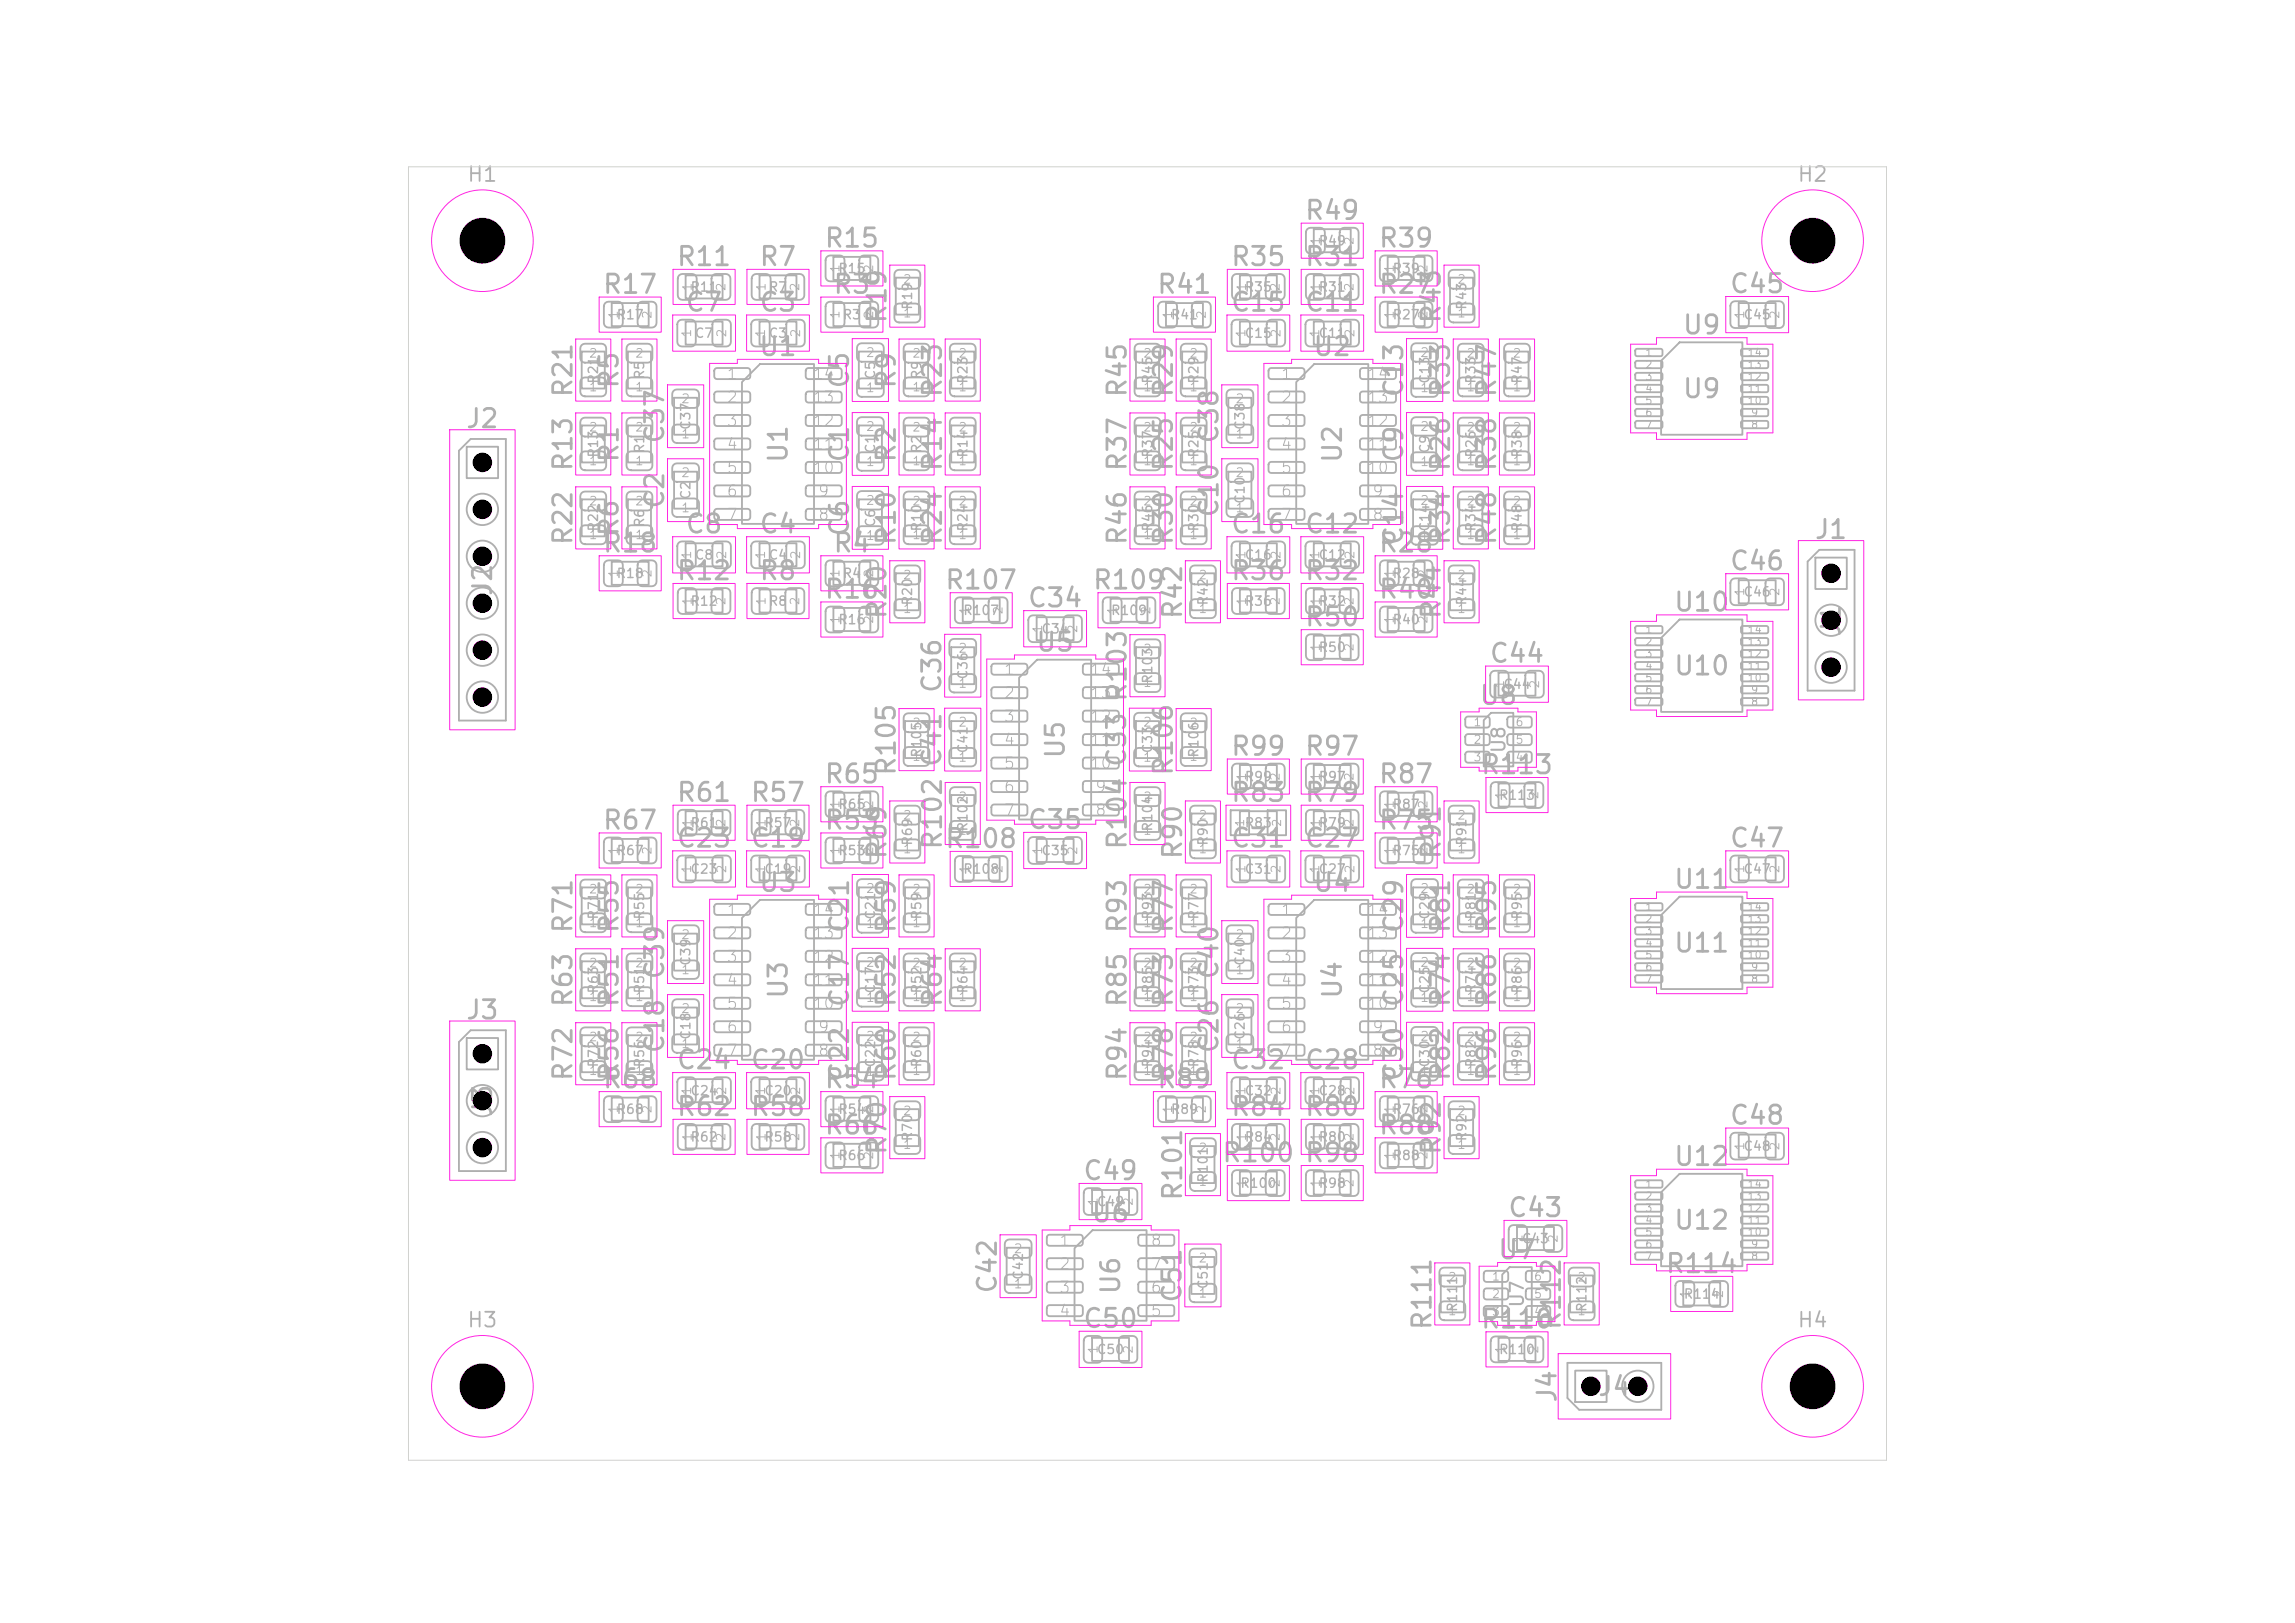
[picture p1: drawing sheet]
<svg xmlns="http://www.w3.org/2000/svg" width="297mm" height="210mm" viewBox="0 0 297 210" stroke-linecap="round" stroke-linejoin="round" font-family="sans-serif">
<defs><g id="words">
<g font-size="2.4" fill="#afafaf">
<text x="168.7" y="29">R49</text>
<text x="87.4" y="35">R11</text>
<text x="98.1" y="35">R7</text>
<text x="106.5" y="32.6">R15</text>
<text x="159.1" y="35">R35</text>
<text x="168.7" y="35">R31</text>
<text x="178.3" y="32.6">R39</text>
<text x="77.8" y="38.6">R17</text>
<text x="88.5" y="40.9">C7</text>
<text x="98.1" y="40.9">C3</text>
<text x="107.7" y="38.6">R3</text>
<text x="149.6" y="38.6">R41</text>
<text x="159.1" y="40.9">C15</text>
<text x="168.7" y="40.9">C11</text>
<text x="178.3" y="38.6">R27</text>
<text x="223.7" y="38.5">C45</text>
<text x="98.1" y="46.6">U1</text>
<text x="115.3" y="42" transform="rotate(-90 115.3 42)">R19</text>
<text x="169.8" y="46.6">U2</text>
<text x="187" y="42" transform="rotate(-90 187 42)">R43</text>
<text x="217.6" y="43.8">U9</text>
<text x="74.6" y="51.6" transform="rotate(-90 74.6 51.6)">R21</text>
<text x="80.6" y="50.5" transform="rotate(-90 80.6 50.5)">R5</text>
<text x="110.4" y="50.5" transform="rotate(-90 110.4 50.5)">C5</text>
<text x="116.5" y="50.5" transform="rotate(-90 116.5 50.5)">R9</text>
<text x="122.5" y="51.6" transform="rotate(-90 122.5 51.6)">R23</text>
<text x="146.4" y="51.6" transform="rotate(-90 146.4 51.6)">R45</text>
<text x="152.3" y="51.6" transform="rotate(-90 152.3 51.6)">R29</text>
<text x="182.2" y="51.6" transform="rotate(-90 182.2 51.6)">C13</text>
<text x="188.2" y="51.6" transform="rotate(-90 188.2 51.6)">R33</text>
<text x="194.2" y="51.6" transform="rotate(-90 194.2 51.6)">R47</text>
<text x="217.6" y="52.1">U9</text>
<text x="60.1" y="56">J2</text>
<text x="86.5" y="57.6" transform="rotate(-90 86.5 57.6)">C37</text>
<text x="158.2" y="57.6" transform="rotate(-90 158.2 57.6)">C38</text>
<text x="74.6" y="61.2" transform="rotate(-90 74.6 61.2)">R13</text>
<text x="80.6" y="60" transform="rotate(-90 80.6 60)">R1</text>
<text x="86.5" y="66" transform="rotate(-90 86.5 66)">C2</text>
<text x="102.5" y="60.1" transform="rotate(-90 102.5 60.1)">U1</text>
<text x="110.4" y="60" transform="rotate(-90 110.4 60)">C1</text>
<text x="116.5" y="60" transform="rotate(-90 116.5 60)">R2</text>
<text x="122.5" y="61.2" transform="rotate(-90 122.5 61.2)">R14</text>
<text x="146.4" y="61.2" transform="rotate(-90 146.4 61.2)">R37</text>
<text x="152.3" y="61.2" transform="rotate(-90 152.3 61.2)">R25</text>
<text x="174.2" y="60.1" transform="rotate(-90 174.2 60.1)">U2</text>
<text x="182.2" y="60" transform="rotate(-90 182.2 60)">C9</text>
<text x="188.2" y="61.2" transform="rotate(-90 188.2 61.2)">R26</text>
<text x="194.2" y="61.2" transform="rotate(-90 194.2 61.2)">R38</text>
<text x="74.6" y="70.7" transform="rotate(-90 74.6 70.7)">R22</text>
<text x="80.6" y="69.6" transform="rotate(-90 80.6 69.6)">R6</text>
<text x="88.5" y="69.6">C8</text>
<text x="98.1" y="69.6">C4</text>
<text x="110.4" y="69.6" transform="rotate(-90 110.4 69.6)">C6</text>
<text x="116.5" y="70.7" transform="rotate(-90 116.5 70.7)">R10</text>
<text x="122.5" y="70.7" transform="rotate(-90 122.5 70.7)">R24</text>
<text x="146.4" y="70.7" transform="rotate(-90 146.4 70.7)">R46</text>
<text x="152.3" y="70.7" transform="rotate(-90 152.3 70.7)">R30</text>
<text x="158.2" y="67.1" transform="rotate(-90 158.2 67.1)">C10</text>
<text x="159.1" y="69.6">C16</text>
<text x="168.7" y="69.6">C12</text>
<text x="182.2" y="70.7" transform="rotate(-90 182.2 70.7)">C14</text>
<text x="188.2" y="70.7" transform="rotate(-90 188.2 70.7)">R34</text>
<text x="194.2" y="70.7" transform="rotate(-90 194.2 70.7)">R48</text>
<text x="234.7" y="70.3">J1</text>
<text x="64.2" y="77.3" transform="rotate(-90 64.2 77.3)">J2</text>
<text x="77.8" y="72">R18</text>
<text x="87.4" y="75.6">R12</text>
<text x="98.1" y="75.6">R8</text>
<text x="107.7" y="72">R4</text>
<text x="122.1" y="76.8">R107</text>
<text x="141.3" y="76.8">R109</text>
<text x="159.1" y="75.6">R36</text>
<text x="168.7" y="75.6">R32</text>
<text x="178.3" y="72">R28</text>
<text x="223.7" y="74.4">C46</text>
<text x="106.5" y="78">R16</text>
<text x="115.3" y="80.3" transform="rotate(-90 115.3 80.3)">R20</text>
<text x="132.8" y="79.1">C34</text>
<text x="153.5" y="80.3" transform="rotate(-90 153.5 80.3)">R42</text>
<text x="168.7" y="81.6">R50</text>
<text x="178.3" y="78">R40</text>
<text x="187" y="80.3" transform="rotate(-90 187 80.3)">R44</text>
<text x="216.5" y="79.7">U10</text>
<text x="238.8" y="82.5" transform="rotate(-90 238.8 82.5)">J1</text>
<text x="122.4" y="89.8" transform="rotate(-90 122.4 89.8)">C36</text>
<text x="133.9" y="84.9">U5</text>
<text x="192.6" y="86.3">C44</text>
<text x="216.5" y="87.9">U10</text>
<text x="146.4" y="91" transform="rotate(-90 146.4 91)">R103</text>
<text x="191.3" y="91.8">U8</text>
<text x="106.5" y="101.9">R65</text>
<text x="116.5" y="100.6" transform="rotate(-90 116.5 100.6)">R105</text>
<text x="122.4" y="99.4" transform="rotate(-90 122.4 99.4)">C41</text>
<text x="138.4" y="98.3" transform="rotate(-90 138.4 98.3)">U5</text>
<text x="146.3" y="99.4" transform="rotate(-90 146.3 99.4)">C33</text>
<text x="152.3" y="100.6" transform="rotate(-90 152.3 100.6)">R106</text>
<text x="159.1" y="98.3">R99</text>
<text x="168.7" y="98.3">R97</text>
<text x="178.3" y="101.9">R87</text>
<text x="191.5" y="100.7">R113</text>
<text x="77.8" y="107.9">R67</text>
<text x="87.4" y="104.3">R61</text>
<text x="97" y="104.3">R57</text>
<text x="106.5" y="107.9">R53</text>
<text x="132.8" y="107.8">C35</text>
<text x="159.1" y="104.3">R83</text>
<text x="168.7" y="104.3">R79</text>
<text x="178.3" y="107.9">R75</text>
<text x="87.4" y="110.2">C23</text>
<text x="97" y="110.2">C19</text>
<text x="115.3" y="111.4" transform="rotate(-90 115.3 111.4)">R69</text>
<text x="122.1" y="110.3">R108</text>
<text x="122.5" y="110.1" transform="rotate(-90 122.5 110.1)">R102</text>
<text x="146.4" y="110.1" transform="rotate(-90 146.4 110.1)">R104</text>
<text x="153.5" y="111.4" transform="rotate(-90 153.5 111.4)">R90</text>
<text x="159.1" y="110.2">C31</text>
<text x="168.7" y="110.2">C27</text>
<text x="187" y="111.4" transform="rotate(-90 187 111.4)">R91</text>
<text x="223.7" y="110.2">C47</text>
<text x="98.1" y="116">U3</text>
<text x="169.8" y="116">U4</text>
<text x="216.5" y="115.6">U11</text>
<text x="74.6" y="120.9" transform="rotate(-90 74.6 120.9)">R71</text>
<text x="80.6" y="120.9" transform="rotate(-90 80.6 120.9)">R55</text>
<text x="110.4" y="120.9" transform="rotate(-90 110.4 120.9)">C21</text>
<text x="116.5" y="120.9" transform="rotate(-90 116.5 120.9)">R59</text>
<text x="146.4" y="120.9" transform="rotate(-90 146.4 120.9)">R93</text>
<text x="152.3" y="120.9" transform="rotate(-90 152.3 120.9)">R77</text>
<text x="182.2" y="120.9" transform="rotate(-90 182.2 120.9)">C29</text>
<text x="188.2" y="120.9" transform="rotate(-90 188.2 120.9)">R81</text>
<text x="194.2" y="120.9" transform="rotate(-90 194.2 120.9)">R95</text>
<text x="216.5" y="123.8">U11</text>
<text x="74.6" y="130.5" transform="rotate(-90 74.6 130.5)">R63</text>
<text x="80.6" y="130.5" transform="rotate(-90 80.6 130.5)">R51</text>
<text x="86.5" y="126.9" transform="rotate(-90 86.5 126.9)">C39</text>
<text x="102.5" y="129.4" transform="rotate(-90 102.5 129.4)">U3</text>
<text x="110.4" y="130.5" transform="rotate(-90 110.4 130.5)">C17</text>
<text x="116.5" y="130.5" transform="rotate(-90 116.5 130.5)">R52</text>
<text x="122.5" y="130.5" transform="rotate(-90 122.5 130.5)">R64</text>
<text x="146.4" y="130.5" transform="rotate(-90 146.4 130.5)">R85</text>
<text x="152.3" y="130.5" transform="rotate(-90 152.3 130.5)">R73</text>
<text x="158.2" y="126.9" transform="rotate(-90 158.2 126.9)">C40</text>
<text x="174.2" y="129.4" transform="rotate(-90 174.2 129.4)">U4</text>
<text x="182.2" y="130.5" transform="rotate(-90 182.2 130.5)">C25</text>
<text x="188.2" y="130.5" transform="rotate(-90 188.2 130.5)">R74</text>
<text x="194.2" y="130.5" transform="rotate(-90 194.2 130.5)">R86</text>
<text x="60.1" y="132.5">J3</text>
<text x="86.5" y="136.5" transform="rotate(-90 86.5 136.5)">C18</text>
<text x="158.2" y="136.5" transform="rotate(-90 158.2 136.5)">C26</text>
<text x="74.6" y="140.1" transform="rotate(-90 74.6 140.1)">R72</text>
<text x="77.8" y="141.4">R68</text>
<text x="80.6" y="140.1" transform="rotate(-90 80.6 140.1)">R56</text>
<text x="87.4" y="138.9">C24</text>
<text x="97" y="138.9">C20</text>
<text x="106.5" y="141.4">R54</text>
<text x="110.4" y="140.1" transform="rotate(-90 110.4 140.1)">C22</text>
<text x="116.5" y="140.1" transform="rotate(-90 116.5 140.1)">R60</text>
<text x="146.4" y="140.1" transform="rotate(-90 146.4 140.1)">R94</text>
<text x="149.6" y="141.4">R89</text>
<text x="152.3" y="140.1" transform="rotate(-90 152.3 140.1)">R78</text>
<text x="159.1" y="138.9">C32</text>
<text x="168.7" y="138.9">C28</text>
<text x="178.3" y="141.4">R76</text>
<text x="182.2" y="140.1" transform="rotate(-90 182.2 140.1)">C30</text>
<text x="188.2" y="140.1" transform="rotate(-90 188.2 140.1)">R82</text>
<text x="194.2" y="140.1" transform="rotate(-90 194.2 140.1)">R96</text>
<text x="64.2" y="144.7" transform="rotate(-90 64.2 144.7)">J3</text>
<text x="87.4" y="145">R62</text>
<text x="97" y="145">R58</text>
<text x="106.5" y="147.4">R66</text>
<text x="115.3" y="149.6" transform="rotate(-90 115.3 149.6)">R70</text>
<text x="159.1" y="145">R84</text>
<text x="168.7" y="145">R80</text>
<text x="178.3" y="147.4">R88</text>
<text x="187" y="149.6" transform="rotate(-90 187 149.6)">R92</text>
<text x="223.7" y="146.1">C48</text>
<text x="140" y="153.3">C49</text>
<text x="153.5" y="155.5" transform="rotate(-90 153.5 155.5)">R101</text>
<text x="158" y="150.9">R100</text>
<text x="168.7" y="150.9">R98</text>
<text x="216.5" y="151.4">U12</text>
<text x="141.1" y="158.7">U6</text>
<text x="195" y="158">C43</text>
<text x="216.5" y="159.7">U12</text>
<text x="129.6" y="167.6" transform="rotate(-90 129.6 167.6)">C42</text>
<text x="145.5" y="167.7" transform="rotate(-90 145.5 167.7)">U6</text>
<text x="193.7" y="163.5">U7</text>
<text x="215.4" y="165.3">R114</text>
<text x="140" y="172.4">C50</text>
<text x="153.5" y="168.7" transform="rotate(-90 153.5 168.7)">C51</text>
<text x="185.8" y="172.3" transform="rotate(-90 185.8 172.3)">R111</text>
<text x="191.5" y="172.5">R110</text>
<text x="202.6" y="172.3" transform="rotate(-90 202.6 172.3)">R112</text>
<text x="202" y="181.7" transform="rotate(-90 202 181.7)">J4</text>
<text x="206.6" y="181.2">J4</text>
</g>
<g font-size="1.9" fill="#afafaf">
<text x="60.3" y="24">H1</text>
<text x="232.5" y="24">H2</text>
<text x="60.3" y="172.2">H3</text>
<text x="232.5" y="172.2">H4</text>
</g>
<g font-size="1.7" fill="#afafaf">
<text x="195.2" y="97.6" transform="rotate(-90 195.2 97.6)">U8</text>
<text x="197.6" y="169.3" transform="rotate(-90 197.6 169.3)">U7</text>
</g>
<g font-size="1.4" fill="#afafaf">
<text x="93.9" y="49.4">1</text>
<text x="93.9" y="52.5">2</text>
<text x="105.1" y="52.5">13</text>
<text x="105.1" y="49.4">14</text>
<text x="165.7" y="49.4">1</text>
<text x="165.7" y="52.5">2</text>
<text x="176.8" y="52.5">13</text>
<text x="176.8" y="49.4">14</text>
<text x="93.9" y="55.5">3</text>
<text x="93.9" y="58.5">4</text>
<text x="105.1" y="58.5">11</text>
<text x="105.1" y="55.5">12</text>
<text x="165.7" y="55.5">3</text>
<text x="165.7" y="58.5">4</text>
<text x="176.8" y="58.5">11</text>
<text x="176.8" y="55.5">12</text>
<text x="61.6" y="60.9">1</text>
<text x="93.9" y="61.6">5</text>
<text x="93.9" y="64.6">6</text>
<text x="105.1" y="61.6">10</text>
<text x="105.8" y="64.6">9</text>
<text x="165.7" y="61.6">5</text>
<text x="165.7" y="64.6">6</text>
<text x="176.8" y="61.6">10</text>
<text x="177.5" y="64.6">9</text>
<text x="61.6" y="66.9">2</text>
<text x="93.9" y="67.6">7</text>
<text x="105.8" y="67.6">8</text>
<text x="165.7" y="67.6">7</text>
<text x="177.5" y="67.6">8</text>
<text x="61.6" y="73">3</text>
<text x="236.2" y="75.2">1</text>
<text x="61.6" y="79.1">4</text>
<text x="61.6" y="85.2">5</text>
<text x="129.8" y="87.7">1</text>
<text x="141" y="87.7">14</text>
<text x="236.2" y="87.4">3</text>
<text x="61.6" y="91.2">6</text>
<text x="129.8" y="90.7">2</text>
<text x="129.8" y="93.8">3</text>
<text x="141" y="93.8">12</text>
<text x="141" y="90.7">13</text>
<text x="129.8" y="96.8">4</text>
<text x="129.8" y="99.8">5</text>
<text x="141" y="99.8">10</text>
<text x="141" y="96.8">11</text>
<text x="129.8" y="102.9">6</text>
<text x="129.8" y="105.9">7</text>
<text x="141.6" y="105.9">8</text>
<text x="141.6" y="102.9">9</text>
<text x="93.9" y="118.8">1</text>
<text x="105.1" y="118.8">14</text>
<text x="165.7" y="118.8">1</text>
<text x="176.8" y="118.8">14</text>
<text x="93.9" y="121.8">2</text>
<text x="93.9" y="124.8">3</text>
<text x="105.1" y="124.8">12</text>
<text x="105.1" y="121.8">13</text>
<text x="165.7" y="121.8">2</text>
<text x="165.7" y="124.8">3</text>
<text x="176.8" y="124.8">12</text>
<text x="176.8" y="121.8">13</text>
<text x="93.9" y="127.9">4</text>
<text x="93.9" y="130.9">5</text>
<text x="105.1" y="130.9">10</text>
<text x="105.1" y="127.9">11</text>
<text x="165.7" y="127.9">4</text>
<text x="165.7" y="130.9">5</text>
<text x="176.8" y="130.9">10</text>
<text x="176.8" y="127.9">11</text>
<text x="61.6" y="137.4">1</text>
<text x="93.9" y="133.9">6</text>
<text x="93.9" y="137">7</text>
<text x="105.8" y="137">8</text>
<text x="105.8" y="133.9">9</text>
<text x="165.7" y="133.9">6</text>
<text x="165.7" y="137">7</text>
<text x="177.5" y="137">8</text>
<text x="177.5" y="133.9">9</text>
<text x="61.6" y="143.5">2</text>
<text x="61.6" y="149.5">3</text>
<text x="137" y="161.6">1</text>
<text x="148.8" y="161.6">8</text>
<text x="137" y="164.6">2</text>
<text x="137" y="167.6">3</text>
<text x="148.8" y="167.6">6</text>
<text x="148.8" y="164.6">7</text>
<text x="137" y="170.7">4</text>
<text x="148.8" y="170.7">5</text>
<text x="205.1" y="180.4">1</text>
<text x="211.2" y="180.4">2</text>
</g>
<g font-size="1.2" fill="#afafaf">
<text x="108.4" y="35.6">R15</text>
<text x="170.6" y="32.1">R49</text>
<text x="180.1" y="35.6">R39</text>
<text x="79.7" y="41.6">R17</text>
<text x="89.3" y="38">R11</text>
<text x="99.4" y="38">R7</text>
<text x="109" y="41.6">R3</text>
<text x="118.3" y="40.2" transform="rotate(-90 118.3 40.2)">R19</text>
<text x="151.4" y="41.6">R41</text>
<text x="161" y="38">R35</text>
<text x="170.6" y="38">R31</text>
<text x="180.1" y="41.6">R27</text>
<text x="190.1" y="40.2" transform="rotate(-90 190.1 40.2)">R43</text>
<text x="225.5" y="41.6">C45</text>
<text x="226" y="41.4" transform="rotate(-90 226 41.4)">1</text>
<text x="230.6" y="41.4" transform="rotate(-90 230.6 41.4)">2</text>
<text x="89.7" y="43.8" transform="rotate(-90 89.7 43.8)">1</text>
<text x="89.8" y="44">C7</text>
<text x="94.3" y="43.8" transform="rotate(-90 94.3 43.8)">2</text>
<text x="99.3" y="43.8" transform="rotate(-90 99.3 43.8)">1</text>
<text x="99.4" y="44">C3</text>
<text x="103.8" y="43.8" transform="rotate(-90 103.8 43.8)">2</text>
<text x="112" y="46.5">2</text>
<text x="161" y="44">C15</text>
<text x="161.5" y="43.8" transform="rotate(-90 161.5 43.8)">1</text>
<text x="166" y="43.8" transform="rotate(-90 166 43.8)">2</text>
<text x="170.6" y="44">C11</text>
<text x="171" y="43.8" transform="rotate(-90 171 43.8)">1</text>
<text x="175.6" y="43.8" transform="rotate(-90 175.6 43.8)">2</text>
<text x="183.7" y="46.5">2</text>
<text x="77.7" y="49.7" transform="rotate(-90 77.7 49.7)">R21</text>
<text x="83.7" y="49.2" transform="rotate(-90 83.7 49.2)">R5</text>
<text x="88.1" y="52.5">2</text>
<text x="112" y="51">1</text>
<text x="113.5" y="49.2" transform="rotate(-90 113.5 49.2)">C5</text>
<text x="119.5" y="49.2" transform="rotate(-90 119.5 49.2)">R9</text>
<text x="125.5" y="49.7" transform="rotate(-90 125.5 49.7)">R23</text>
<text x="149.4" y="49.7" transform="rotate(-90 149.4 49.7)">R45</text>
<text x="155.4" y="49.7" transform="rotate(-90 155.4 49.7)">R29</text>
<text x="159.8" y="52.5">2</text>
<text x="183.7" y="51">1</text>
<text x="185.3" y="49.7" transform="rotate(-90 185.3 49.7)">C13</text>
<text x="191.2" y="49.7" transform="rotate(-90 191.2 49.7)">R33</text>
<text x="197.2" y="49.7" transform="rotate(-90 197.2 49.7)">R47</text>
<text x="77.7" y="59.3" transform="rotate(-90 77.7 59.3)">R13</text>
<text x="83.7" y="58.7" transform="rotate(-90 83.7 58.7)">R1</text>
<text x="88.1" y="57">1</text>
<text x="89.6" y="55.7" transform="rotate(-90 89.6 55.7)">C37</text>
<text x="112" y="56.1">2</text>
<text x="113.5" y="58.7" transform="rotate(-90 113.5 58.7)">C1</text>
<text x="119.5" y="58.7" transform="rotate(-90 119.5 58.7)">R2</text>
<text x="125.5" y="59.3" transform="rotate(-90 125.5 59.3)">R14</text>
<text x="149.4" y="59.3" transform="rotate(-90 149.4 59.3)">R37</text>
<text x="155.4" y="59.3" transform="rotate(-90 155.4 59.3)">R25</text>
<text x="159.8" y="57">1</text>
<text x="161.4" y="55.7" transform="rotate(-90 161.4 55.7)">C38</text>
<text x="183.7" y="56.1">2</text>
<text x="185.3" y="58.7" transform="rotate(-90 185.3 58.7)">C9</text>
<text x="191.2" y="59.3" transform="rotate(-90 191.2 59.3)">R26</text>
<text x="197.2" y="59.3" transform="rotate(-90 197.2 59.3)">R38</text>
<text x="88.1" y="62">2</text>
<text x="89.6" y="64.7" transform="rotate(-90 89.6 64.7)">C2</text>
<text x="112" y="65.6">2</text>
<text x="112" y="60.6">1</text>
<text x="159.8" y="62">2</text>
<text x="161.4" y="65.3" transform="rotate(-90 161.4 65.3)">C10</text>
<text x="183.7" y="65.6">2</text>
<text x="183.7" y="60.6">1</text>
<text x="77.7" y="68.9" transform="rotate(-90 77.7 68.9)">R22</text>
<text x="83.7" y="68.3" transform="rotate(-90 83.7 68.3)">R6</text>
<text x="88.1" y="66.6">1</text>
<text x="112" y="70.2">1</text>
<text x="113.5" y="68.3" transform="rotate(-90 113.5 68.3)">C6</text>
<text x="119.5" y="68.9" transform="rotate(-90 119.5 68.9)">R10</text>
<text x="125.5" y="68.9" transform="rotate(-90 125.5 68.9)">R24</text>
<text x="149.4" y="68.9" transform="rotate(-90 149.4 68.9)">R46</text>
<text x="155.4" y="68.9" transform="rotate(-90 155.4 68.9)">R30</text>
<text x="159.8" y="66.6">1</text>
<text x="183.7" y="70.2">1</text>
<text x="185.3" y="68.9" transform="rotate(-90 185.3 68.9)">C14</text>
<text x="191.2" y="68.9" transform="rotate(-90 191.2 68.9)">R34</text>
<text x="197.2" y="68.9" transform="rotate(-90 197.2 68.9)">R48</text>
<text x="79.7" y="75.1">R18</text>
<text x="89.7" y="72.5" transform="rotate(-90 89.7 72.5)">1</text>
<text x="89.8" y="72.7">C8</text>
<text x="94.3" y="72.5" transform="rotate(-90 94.3 72.5)">2</text>
<text x="99.3" y="72.5" transform="rotate(-90 99.3 72.5)">1</text>
<text x="99.4" y="72.7">C4</text>
<text x="103.8" y="72.5" transform="rotate(-90 103.8 72.5)">2</text>
<text x="109" y="75.1">R4</text>
<text x="161" y="72.7">C16</text>
<text x="161.5" y="72.5" transform="rotate(-90 161.5 72.5)">1</text>
<text x="166" y="72.5" transform="rotate(-90 166 72.5)">2</text>
<text x="170.6" y="72.7">C12</text>
<text x="171" y="72.5" transform="rotate(-90 171 72.5)">1</text>
<text x="175.6" y="72.5" transform="rotate(-90 175.6 72.5)">2</text>
<text x="180.1" y="75.1">R28</text>
<text x="225.5" y="77.5">C46</text>
<text x="226" y="77.2" transform="rotate(-90 226 77.2)">1</text>
<text x="230.6" y="77.2" transform="rotate(-90 230.6 77.2)">2</text>
<text x="89.3" y="78.7">R12</text>
<text x="99.4" y="78.7">R8</text>
<text x="108.4" y="81.1">R16</text>
<text x="118.3" y="78.4" transform="rotate(-90 118.3 78.4)">R20</text>
<text x="124.6" y="79.9">R107</text>
<text x="134.7" y="82.3">C34</text>
<text x="135.2" y="82" transform="rotate(-90 135.2 82)">1</text>
<text x="139.7" y="82" transform="rotate(-90 139.7 82)">2</text>
<text x="143.7" y="79.9">R109</text>
<text x="156.6" y="78.4" transform="rotate(-90 156.6 78.4)">R42</text>
<text x="161" y="78.7">R36</text>
<text x="170.6" y="78.7">R32</text>
<text x="180.1" y="81.1">R40</text>
<text x="190.1" y="78.4" transform="rotate(-90 190.1 78.4)">R44</text>
<text x="123.9" y="89.3">1</text>
<text x="123.9" y="84.7">2</text>
<text x="125.5" y="88" transform="rotate(-90 125.5 88)">C36</text>
<text x="149.4" y="88.6" transform="rotate(-90 149.4 88.6)">R103</text>
<text x="170.6" y="84.7">R50</text>
<text x="194.5" y="89.4">C44</text>
<text x="194.9" y="89.2" transform="rotate(-90 194.9 89.2)">1</text>
<text x="199.5" y="89.2" transform="rotate(-90 199.5 89.2)">2</text>
<text x="123.9" y="94.3">2</text>
<text x="147.8" y="94.3">2</text>
<text x="119.5" y="98.1" transform="rotate(-90 119.5 98.1)">R105</text>
<text x="123.9" y="98.9">1</text>
<text x="125.5" y="97.6" transform="rotate(-90 125.5 97.6)">C41</text>
<text x="147.8" y="98.9">1</text>
<text x="149.4" y="97.6" transform="rotate(-90 149.4 97.6)">C33</text>
<text x="155.4" y="98.1" transform="rotate(-90 155.4 98.1)">R106</text>
<text x="161" y="101.4">R99</text>
<text x="170.6" y="101.4">R97</text>
<text x="89.3" y="107.4">R61</text>
<text x="98.8" y="107.4">R57</text>
<text x="108.4" y="105">R65</text>
<text x="125.5" y="107.7" transform="rotate(-90 125.5 107.7)">R102</text>
<text x="149.4" y="107.7" transform="rotate(-90 149.4 107.7)">R104</text>
<text x="161" y="107.4">R83</text>
<text x="170.6" y="107.4">R79</text>
<text x="180.1" y="105">R87</text>
<text x="193.9" y="103.8">R113</text>
<text x="79.7" y="111">R67</text>
<text x="89.3" y="113.3">C23</text>
<text x="89.7" y="113.1" transform="rotate(-90 89.7 113.1)">1</text>
<text x="94.3" y="113.1" transform="rotate(-90 94.3 113.1)">2</text>
<text x="98.8" y="113.3">C19</text>
<text x="99.3" y="113.1" transform="rotate(-90 99.3 113.1)">1</text>
<text x="103.8" y="113.1" transform="rotate(-90 103.8 113.1)">2</text>
<text x="108.4" y="111">R53</text>
<text x="118.3" y="109.5" transform="rotate(-90 118.3 109.5)">R69</text>
<text x="124.6" y="113.3">R108</text>
<text x="134.7" y="111">C35</text>
<text x="135.2" y="110.7" transform="rotate(-90 135.2 110.7)">1</text>
<text x="139.7" y="110.7" transform="rotate(-90 139.7 110.7)">2</text>
<text x="156.6" y="109.5" transform="rotate(-90 156.6 109.5)">R90</text>
<text x="161" y="113.3">C31</text>
<text x="161.5" y="113.1" transform="rotate(-90 161.5 113.1)">1</text>
<text x="166" y="113.1" transform="rotate(-90 166 113.1)">2</text>
<text x="170.6" y="113.3">C27</text>
<text x="171" y="113.1" transform="rotate(-90 171 113.1)">1</text>
<text x="175.6" y="113.1" transform="rotate(-90 175.6 113.1)">2</text>
<text x="180.1" y="111">R75</text>
<text x="190.1" y="109.5" transform="rotate(-90 190.1 109.5)">R91</text>
<text x="225.5" y="113.3">C47</text>
<text x="226" y="113.1" transform="rotate(-90 226 113.1)">1</text>
<text x="230.6" y="113.1" transform="rotate(-90 230.6 113.1)">2</text>
<text x="77.7" y="119.1" transform="rotate(-90 77.7 119.1)">R71</text>
<text x="83.7" y="119.1" transform="rotate(-90 83.7 119.1)">R55</text>
<text x="112" y="115.8">2</text>
<text x="113.5" y="119.1" transform="rotate(-90 113.5 119.1)">C21</text>
<text x="119.5" y="119.1" transform="rotate(-90 119.5 119.1)">R59</text>
<text x="149.4" y="119.1" transform="rotate(-90 149.4 119.1)">R93</text>
<text x="155.4" y="119.1" transform="rotate(-90 155.4 119.1)">R77</text>
<text x="183.7" y="115.8">2</text>
<text x="185.3" y="119.1" transform="rotate(-90 185.3 119.1)">C29</text>
<text x="191.2" y="119.1" transform="rotate(-90 191.2 119.1)">R81</text>
<text x="197.2" y="119.1" transform="rotate(-90 197.2 119.1)">R95</text>
<text x="88.1" y="121.8">2</text>
<text x="89.6" y="125.1" transform="rotate(-90 89.6 125.1)">C39</text>
<text x="112" y="125.4">2</text>
<text x="112" y="120.4">1</text>
<text x="159.8" y="121.8">2</text>
<text x="161.4" y="125.1" transform="rotate(-90 161.4 125.1)">C40</text>
<text x="183.7" y="120.4">1</text>
<text x="183.7" y="125.4">2</text>
<text x="77.7" y="128.6" transform="rotate(-90 77.7 128.6)">R63</text>
<text x="83.7" y="128.6" transform="rotate(-90 83.7 128.6)">R51</text>
<text x="88.1" y="131.4">2</text>
<text x="88.1" y="126.3">1</text>
<text x="112" y="129.9">1</text>
<text x="113.5" y="128.6" transform="rotate(-90 113.5 128.6)">C17</text>
<text x="119.5" y="128.6" transform="rotate(-90 119.5 128.6)">R52</text>
<text x="125.5" y="128.6" transform="rotate(-90 125.5 128.6)">R64</text>
<text x="149.4" y="128.6" transform="rotate(-90 149.4 128.6)">R85</text>
<text x="155.4" y="128.6" transform="rotate(-90 155.4 128.6)">R73</text>
<text x="159.8" y="131.4">2</text>
<text x="159.8" y="126.3">1</text>
<text x="183.7" y="129.9">1</text>
<text x="185.3" y="128.6" transform="rotate(-90 185.3 128.6)">C25</text>
<text x="191.2" y="128.6" transform="rotate(-90 191.2 128.6)">R74</text>
<text x="197.2" y="128.6" transform="rotate(-90 197.2 128.6)">R86</text>
<text x="88.1" y="135.9">1</text>
<text x="89.6" y="134.6" transform="rotate(-90 89.6 134.6)">C18</text>
<text x="112" y="135">2</text>
<text x="159.8" y="135.9">1</text>
<text x="161.4" y="134.6" transform="rotate(-90 161.4 134.6)">C26</text>
<text x="183.7" y="135">2</text>
<text x="77.7" y="138.2" transform="rotate(-90 77.7 138.2)">R72</text>
<text x="83.7" y="138.2" transform="rotate(-90 83.7 138.2)">R56</text>
<text x="89.3" y="142">C24</text>
<text x="89.7" y="141.8" transform="rotate(-90 89.7 141.8)">1</text>
<text x="94.3" y="141.8" transform="rotate(-90 94.3 141.8)">2</text>
<text x="98.8" y="142">C20</text>
<text x="99.3" y="141.8" transform="rotate(-90 99.3 141.8)">1</text>
<text x="103.8" y="141.8" transform="rotate(-90 103.8 141.8)">2</text>
<text x="112" y="139.5">1</text>
<text x="113.5" y="138.2" transform="rotate(-90 113.5 138.2)">C22</text>
<text x="119.5" y="138.2" transform="rotate(-90 119.5 138.2)">R60</text>
<text x="149.4" y="138.2" transform="rotate(-90 149.4 138.2)">R94</text>
<text x="155.4" y="138.2" transform="rotate(-90 155.4 138.2)">R78</text>
<text x="161" y="142">C32</text>
<text x="161.5" y="141.8" transform="rotate(-90 161.5 141.8)">1</text>
<text x="166" y="141.8" transform="rotate(-90 166 141.8)">2</text>
<text x="170.6" y="142">C28</text>
<text x="171" y="141.8" transform="rotate(-90 171 141.8)">1</text>
<text x="175.6" y="141.8" transform="rotate(-90 175.6 141.8)">2</text>
<text x="183.7" y="139.5">1</text>
<text x="185.3" y="138.2" transform="rotate(-90 185.3 138.2)">C30</text>
<text x="191.2" y="138.2" transform="rotate(-90 191.2 138.2)">R82</text>
<text x="197.2" y="138.2" transform="rotate(-90 197.2 138.2)">R96</text>
<text x="79.7" y="144.4">R68</text>
<text x="89.3" y="148">R62</text>
<text x="98.8" y="148">R58</text>
<text x="108.4" y="144.4">R54</text>
<text x="118.3" y="147.8" transform="rotate(-90 118.3 147.8)">R70</text>
<text x="151.4" y="144.4">R89</text>
<text x="161" y="148">R84</text>
<text x="170.6" y="148">R80</text>
<text x="180.1" y="144.4">R76</text>
<text x="190.1" y="147.8" transform="rotate(-90 190.1 147.8)">R92</text>
<text x="225.5" y="149.2">C48</text>
<text x="226" y="149" transform="rotate(-90 226 149)">1</text>
<text x="230.6" y="149" transform="rotate(-90 230.6 149)">2</text>
<text x="108.4" y="150.4">R66</text>
<text x="156.6" y="153.1" transform="rotate(-90 156.6 153.1)">R101</text>
<text x="160.4" y="154">R100</text>
<text x="170.6" y="154">R98</text>
<text x="180.1" y="150.4">R88</text>
<text x="141.9" y="156.4">C49</text>
<text x="142.3" y="156.1" transform="rotate(-90 142.3 156.1)">1</text>
<text x="146.9" y="156.1" transform="rotate(-90 146.9 156.1)">2</text>
<text x="196.9" y="161.2">C43</text>
<text x="197.3" y="160.9" transform="rotate(-90 197.3 160.9)">1</text>
<text x="201.9" y="160.9" transform="rotate(-90 201.9 160.9)">2</text>
<text x="131.1" y="167">1</text>
<text x="131.1" y="162.4">2</text>
<text x="132.7" y="165.7" transform="rotate(-90 132.7 165.7)">C42</text>
<text x="155" y="163.6">2</text>
<text x="156.6" y="166.9" transform="rotate(-90 156.6 166.9)">C51</text>
<text x="155" y="168.2">1</text>
<text x="188.9" y="169.9" transform="rotate(-90 188.9 169.9)">R111</text>
<text x="205.6" y="169.9" transform="rotate(-90 205.6 169.9)">R112</text>
<text x="217.8" y="168.3">R114</text>
<text x="141.9" y="175.5">C50</text>
<text x="142.3" y="175.3" transform="rotate(-90 142.3 175.3)">1</text>
<text x="146.9" y="175.3" transform="rotate(-90 146.9 175.3)">2</text>
<text x="193.9" y="175.5">R110</text>
</g>
<g font-size="1.1" fill="#afafaf">
<text x="108.9" y="35.4" transform="rotate(-90 108.9 35.4)">1</text>
<text x="113.3" y="35.4" transform="rotate(-90 113.3 35.4)">2</text>
<text x="171.1" y="31.8" transform="rotate(-90 171.1 31.8)">1</text>
<text x="175.4" y="31.8" transform="rotate(-90 175.4 31.8)">2</text>
<text x="180.6" y="35.4" transform="rotate(-90 180.6 35.4)">1</text>
<text x="185" y="35.4" transform="rotate(-90 185 35.4)">2</text>
<text x="80.2" y="41.4" transform="rotate(-90 80.2 41.4)">1</text>
<text x="84.6" y="41.4" transform="rotate(-90 84.6 41.4)">2</text>
<text x="89.8" y="37.8" transform="rotate(-90 89.8 37.8)">1</text>
<text x="94.1" y="37.8" transform="rotate(-90 94.1 37.8)">2</text>
<text x="99.3" y="37.8" transform="rotate(-90 99.3 37.8)">1</text>
<text x="103.7" y="37.8" transform="rotate(-90 103.7 37.8)">2</text>
<text x="108.9" y="41.4" transform="rotate(-90 108.9 41.4)">1</text>
<text x="113.3" y="41.4" transform="rotate(-90 113.3 41.4)">2</text>
<text x="116.8" y="41.3">1</text>
<text x="116.8" y="37">2</text>
<text x="151.9" y="41.4" transform="rotate(-90 151.9 41.4)">1</text>
<text x="156.3" y="41.4" transform="rotate(-90 156.3 41.4)">2</text>
<text x="161.5" y="37.8" transform="rotate(-90 161.5 37.8)">1</text>
<text x="165.9" y="37.8" transform="rotate(-90 165.9 37.8)">2</text>
<text x="171.1" y="37.8" transform="rotate(-90 171.1 37.8)">1</text>
<text x="175.4" y="37.8" transform="rotate(-90 175.4 37.8)">2</text>
<text x="180.6" y="41.4" transform="rotate(-90 180.6 41.4)">1</text>
<text x="185" y="41.4" transform="rotate(-90 185 41.4)">2</text>
<text x="188.5" y="41.3">1</text>
<text x="188.5" y="37">2</text>
<text x="76.1" y="46.5">2</text>
<text x="82.1" y="46.5">2</text>
<text x="118" y="46.5">2</text>
<text x="123.9" y="46.5">2</text>
<text x="147.9" y="46.5">2</text>
<text x="153.8" y="46.5">2</text>
<text x="189.7" y="46.5">2</text>
<text x="195.7" y="46.5">2</text>
<text x="76.1" y="50.9">1</text>
<text x="82.1" y="50.9">1</text>
<text x="118" y="50.9">1</text>
<text x="123.9" y="50.9">1</text>
<text x="147.9" y="50.9">1</text>
<text x="153.8" y="50.9">1</text>
<text x="189.7" y="50.9">1</text>
<text x="195.7" y="50.9">1</text>
<text x="76.1" y="56.1">2</text>
<text x="82.1" y="56.1">2</text>
<text x="118" y="56.1">2</text>
<text x="123.9" y="56.1">2</text>
<text x="147.9" y="56.1">2</text>
<text x="153.8" y="56.1">2</text>
<text x="189.7" y="56.1">2</text>
<text x="195.7" y="56.1">2</text>
<text x="76.1" y="60.5">1</text>
<text x="76.1" y="65.7">2</text>
<text x="82.1" y="60.5">1</text>
<text x="82.1" y="65.7">2</text>
<text x="118" y="60.5">1</text>
<text x="118" y="65.7">2</text>
<text x="123.9" y="60.5">1</text>
<text x="123.9" y="65.7">2</text>
<text x="147.9" y="65.7">2</text>
<text x="147.9" y="60.5">1</text>
<text x="153.8" y="60.5">1</text>
<text x="153.8" y="65.7">2</text>
<text x="189.7" y="65.7">2</text>
<text x="189.7" y="60.5">1</text>
<text x="195.7" y="60.5">1</text>
<text x="195.7" y="65.7">2</text>
<text x="76.1" y="70">1</text>
<text x="82.1" y="70">1</text>
<text x="118" y="70">1</text>
<text x="123.9" y="70">1</text>
<text x="147.9" y="70">1</text>
<text x="153.8" y="70">1</text>
<text x="189.7" y="70">1</text>
<text x="195.7" y="70">1</text>
<text x="80.2" y="74.8" transform="rotate(-90 80.2 74.8)">1</text>
<text x="84.6" y="74.8" transform="rotate(-90 84.6 74.8)">2</text>
<text x="108.9" y="74.8" transform="rotate(-90 108.9 74.8)">1</text>
<text x="113.3" y="74.8" transform="rotate(-90 113.3 74.8)">2</text>
<text x="116.8" y="75.2">2</text>
<text x="155" y="75.2">2</text>
<text x="180.6" y="74.8" transform="rotate(-90 180.6 74.8)">1</text>
<text x="185" y="74.8" transform="rotate(-90 185 74.8)">2</text>
<text x="188.5" y="75.2">2</text>
<text x="89.8" y="78.4" transform="rotate(-90 89.8 78.4)">1</text>
<text x="94.1" y="78.4" transform="rotate(-90 94.1 78.4)">2</text>
<text x="99.3" y="78.4" transform="rotate(-90 99.3 78.4)">1</text>
<text x="103.7" y="78.4" transform="rotate(-90 103.7 78.4)">2</text>
<text x="108.9" y="80.8" transform="rotate(-90 108.9 80.8)">1</text>
<text x="113.3" y="80.8" transform="rotate(-90 113.3 80.8)">2</text>
<text x="116.8" y="79.6">1</text>
<text x="125.6" y="79.6" transform="rotate(-90 125.6 79.6)">1</text>
<text x="130" y="79.6" transform="rotate(-90 130 79.6)">2</text>
<text x="144.8" y="79.6" transform="rotate(-90 144.8 79.6)">1</text>
<text x="149.1" y="79.6" transform="rotate(-90 149.1 79.6)">2</text>
<text x="155" y="79.6">1</text>
<text x="161.5" y="78.4" transform="rotate(-90 161.5 78.4)">1</text>
<text x="165.9" y="78.4" transform="rotate(-90 165.9 78.4)">2</text>
<text x="171.1" y="78.4" transform="rotate(-90 171.1 78.4)">1</text>
<text x="175.4" y="78.4" transform="rotate(-90 175.4 78.4)">2</text>
<text x="180.6" y="80.8" transform="rotate(-90 180.6 80.8)">1</text>
<text x="185" y="80.8" transform="rotate(-90 185 80.8)">2</text>
<text x="188.5" y="79.6">1</text>
<text x="147.9" y="89.2">1</text>
<text x="147.9" y="84.8">2</text>
<text x="171.1" y="84.4" transform="rotate(-90 171.1 84.4)">1</text>
<text x="175.4" y="84.4" transform="rotate(-90 175.4 84.4)">2</text>
<text x="118" y="94.4">2</text>
<text x="153.8" y="94.4">2</text>
<text x="190.6" y="94.2">1</text>
<text x="196" y="94.2">6</text>
<text x="118" y="98.7">1</text>
<text x="153.8" y="98.7">1</text>
<text x="161.5" y="101.1" transform="rotate(-90 161.5 101.1)">1</text>
<text x="165.9" y="101.1" transform="rotate(-90 165.9 101.1)">2</text>
<text x="171.1" y="101.1" transform="rotate(-90 171.1 101.1)">1</text>
<text x="175.4" y="101.1" transform="rotate(-90 175.4 101.1)">2</text>
<text x="190.6" y="96.5">2</text>
<text x="190.6" y="98.8">3</text>
<text x="196" y="98.8">4</text>
<text x="196" y="96.5">5</text>
<text x="89.8" y="107.1" transform="rotate(-90 89.8 107.1)">1</text>
<text x="94.1" y="107.1" transform="rotate(-90 94.1 107.1)">2</text>
<text x="99.3" y="107.1" transform="rotate(-90 99.3 107.1)">1</text>
<text x="103.7" y="107.1" transform="rotate(-90 103.7 107.1)">2</text>
<text x="108.9" y="104.7" transform="rotate(-90 108.9 104.7)">1</text>
<text x="113.3" y="104.7" transform="rotate(-90 113.3 104.7)">2</text>
<text x="116.8" y="106.3">2</text>
<text x="123.9" y="103.9">2</text>
<text x="147.9" y="103.9">2</text>
<text x="155" y="106.3">2</text>
<text x="161.3" y="107.1" transform="rotate(-90 161.3 107.1)">1</text>
<text x="166.1" y="107.1" transform="rotate(-90 166.1 107.1)">2</text>
<text x="171.1" y="107.1" transform="rotate(-90 171.1 107.1)">1</text>
<text x="175.4" y="107.1" transform="rotate(-90 175.4 107.1)">2</text>
<text x="180.6" y="104.7" transform="rotate(-90 180.6 104.7)">1</text>
<text x="185" y="104.7" transform="rotate(-90 185 104.7)">2</text>
<text x="188.5" y="106.3">2</text>
<text x="195" y="103.5" transform="rotate(-90 195 103.5)">1</text>
<text x="199.3" y="103.5" transform="rotate(-90 199.3 103.5)">2</text>
<text x="80.2" y="110.7" transform="rotate(-90 80.2 110.7)">1</text>
<text x="84.6" y="110.7" transform="rotate(-90 84.6 110.7)">2</text>
<text x="108.9" y="110.7" transform="rotate(-90 108.9 110.7)">1</text>
<text x="113.3" y="110.7" transform="rotate(-90 113.3 110.7)">2</text>
<text x="116.8" y="110.7">1</text>
<text x="123.9" y="108.3">1</text>
<text x="125.6" y="113.1" transform="rotate(-90 125.6 113.1)">1</text>
<text x="130" y="113.1" transform="rotate(-90 130 113.1)">2</text>
<text x="147.9" y="108.3">1</text>
<text x="155" y="110.7">1</text>
<text x="180.6" y="110.7" transform="rotate(-90 180.6 110.7)">1</text>
<text x="185" y="110.7" transform="rotate(-90 185 110.7)">2</text>
<text x="188.5" y="110.7">1</text>
<text x="76.1" y="115.9">2</text>
<text x="82.1" y="115.9">2</text>
<text x="118" y="115.9">2</text>
<text x="147.9" y="115.9">2</text>
<text x="153.8" y="115.9">2</text>
<text x="189.7" y="115.9">2</text>
<text x="195.7" y="115.9">2</text>
<text x="76.1" y="125.5">2</text>
<text x="76.1" y="120.2">1</text>
<text x="82.1" y="120.2">1</text>
<text x="82.1" y="125.5">2</text>
<text x="118" y="125.5">2</text>
<text x="118" y="120.2">1</text>
<text x="123.9" y="125.5">2</text>
<text x="147.9" y="120.2">1</text>
<text x="147.9" y="125.5">2</text>
<text x="153.8" y="125.5">2</text>
<text x="153.8" y="120.2">1</text>
<text x="189.7" y="120.2">1</text>
<text x="189.7" y="125.5">2</text>
<text x="195.7" y="125.5">2</text>
<text x="195.7" y="120.2">1</text>
<text x="76.1" y="129.8">1</text>
<text x="82.1" y="129.8">1</text>
<text x="118" y="129.8">1</text>
<text x="123.9" y="129.8">1</text>
<text x="147.9" y="129.8">1</text>
<text x="153.8" y="129.8">1</text>
<text x="189.7" y="129.8">1</text>
<text x="195.7" y="129.8">1</text>
<text x="76.1" y="135">2</text>
<text x="82.1" y="135">2</text>
<text x="118" y="135">2</text>
<text x="147.9" y="135">2</text>
<text x="153.8" y="135">2</text>
<text x="189.7" y="135">2</text>
<text x="195.7" y="135">2</text>
<text x="76.1" y="139.4">1</text>
<text x="82.1" y="139.4">1</text>
<text x="118" y="139.4">1</text>
<text x="147.9" y="139.4">1</text>
<text x="153.8" y="139.4">1</text>
<text x="189.7" y="139.4">1</text>
<text x="195.7" y="139.4">1</text>
<text x="80.2" y="144.2" transform="rotate(-90 80.2 144.2)">1</text>
<text x="84.6" y="144.2" transform="rotate(-90 84.6 144.2)">2</text>
<text x="89.8" y="147.7" transform="rotate(-90 89.8 147.7)">1</text>
<text x="94.1" y="147.7" transform="rotate(-90 94.1 147.7)">2</text>
<text x="99.3" y="147.7" transform="rotate(-90 99.3 147.7)">1</text>
<text x="103.7" y="147.7" transform="rotate(-90 103.7 147.7)">2</text>
<text x="108.9" y="144.2" transform="rotate(-90 108.9 144.2)">1</text>
<text x="113.3" y="144.2" transform="rotate(-90 113.3 144.2)">2</text>
<text x="116.8" y="148.9">1</text>
<text x="116.8" y="144.6">2</text>
<text x="151.9" y="144.2" transform="rotate(-90 151.9 144.2)">1</text>
<text x="155" y="149.4">2</text>
<text x="156.3" y="144.2" transform="rotate(-90 156.3 144.2)">2</text>
<text x="161.5" y="147.7" transform="rotate(-90 161.5 147.7)">1</text>
<text x="165.9" y="147.7" transform="rotate(-90 165.9 147.7)">2</text>
<text x="171.1" y="147.7" transform="rotate(-90 171.1 147.7)">1</text>
<text x="175.4" y="147.7" transform="rotate(-90 175.4 147.7)">2</text>
<text x="180.6" y="144.2" transform="rotate(-90 180.6 144.2)">1</text>
<text x="185" y="144.2" transform="rotate(-90 185 144.2)">2</text>
<text x="188.5" y="148.9">1</text>
<text x="188.5" y="144.6">2</text>
<text x="108.9" y="150.1" transform="rotate(-90 108.9 150.1)">1</text>
<text x="113.3" y="150.1" transform="rotate(-90 113.3 150.1)">2</text>
<text x="155" y="153.7">1</text>
<text x="161.5" y="153.7" transform="rotate(-90 161.5 153.7)">1</text>
<text x="165.9" y="153.7" transform="rotate(-90 165.9 153.7)">2</text>
<text x="171.1" y="153.7" transform="rotate(-90 171.1 153.7)">1</text>
<text x="175.4" y="153.7" transform="rotate(-90 175.4 153.7)">2</text>
<text x="180.6" y="150.1" transform="rotate(-90 180.6 150.1)">1</text>
<text x="185" y="150.1" transform="rotate(-90 185 150.1)">2</text>
<text x="187.3" y="166.1">2</text>
<text x="193" y="166">1</text>
<text x="198.4" y="166">6</text>
<text x="204" y="166.1">2</text>
<text x="187.3" y="170.5">1</text>
<text x="193" y="168.2">2</text>
<text x="193" y="170.5">3</text>
<text x="198.4" y="170.5">4</text>
<text x="198.4" y="168.2">5</text>
<text x="204" y="170.5">1</text>
<text x="218.9" y="168.1" transform="rotate(-90 218.9 168.1)">1</text>
<text x="223.3" y="168.1" transform="rotate(-90 223.3 168.1)">2</text>
<text x="195" y="175.2" transform="rotate(-90 195 175.2)">1</text>
<text x="199.3" y="175.2" transform="rotate(-90 199.3 175.2)">2</text>
</g>
<g font-size="1" fill="#afafaf">
<text x="212.8" y="46.3">1</text>
<text x="212.8" y="47.9">2</text>
<text x="226.1" y="47.9">13</text>
<text x="226.1" y="46.3">14</text>
<text x="212.8" y="49.4">3</text>
<text x="212.8" y="51">4</text>
<text x="212.8" y="52.6">5</text>
<text x="226.1" y="52.6">10</text>
<text x="226.1" y="51">11</text>
<text x="226.1" y="49.4">12</text>
<text x="212.8" y="54.1">6</text>
<text x="212.8" y="55.7">7</text>
<text x="226.5" y="55.7">8</text>
<text x="226.5" y="54.1">9</text>
<text x="212.8" y="82.2">1</text>
<text x="212.8" y="83.8">2</text>
<text x="226.1" y="83.8">13</text>
<text x="226.1" y="82.2">14</text>
<text x="212.8" y="85.3">3</text>
<text x="212.8" y="86.9">4</text>
<text x="212.8" y="88.4">5</text>
<text x="212.8" y="90">6</text>
<text x="226.1" y="88.4">10</text>
<text x="226.1" y="86.9">11</text>
<text x="226.1" y="85.3">12</text>
<text x="226.5" y="90">9</text>
<text x="212.8" y="91.5">7</text>
<text x="226.5" y="91.5">8</text>
<text x="212.8" y="118.1">1</text>
<text x="212.8" y="119.6">2</text>
<text x="226.1" y="119.6">13</text>
<text x="226.1" y="118.1">14</text>
<text x="212.8" y="121.2">3</text>
<text x="212.8" y="122.7">4</text>
<text x="212.8" y="124.3">5</text>
<text x="212.8" y="125.8">6</text>
<text x="226.1" y="124.3">10</text>
<text x="226.1" y="122.7">11</text>
<text x="226.1" y="121.2">12</text>
<text x="226.5" y="125.8">9</text>
<text x="212.8" y="127.4">7</text>
<text x="226.5" y="127.4">8</text>
<text x="212.8" y="153.9">1</text>
<text x="212.8" y="155.5">2</text>
<text x="226.1" y="155.5">13</text>
<text x="226.1" y="153.9">14</text>
<text x="212.8" y="157">3</text>
<text x="212.8" y="158.6">4</text>
<text x="212.8" y="160.1">5</text>
<text x="212.8" y="161.7">6</text>
<text x="226.1" y="160.1">10</text>
<text x="226.1" y="158.6">11</text>
<text x="226.1" y="157">12</text>
<text x="226.5" y="161.7">9</text>
<text x="212.8" y="163.3">7</text>
<text x="226.5" y="163.3">8</text>
</g>
</g></defs>
<g fill="none" stroke="#afafaf" stroke-width=".24">
<path d="M78.3 39.2l.4-.2h1.3a.6 .6 0 0 1 .6 .6v2.2a.6 .6 0 0 1-.6 .6h-1.3a.6 .6 0 0 1-.6-.6v-2.2zM79.2 39.2h4.7v3h-4.7zM82.7 39.2l.4-.2h1.3a.6 .6 0 0 1 .6 .6v2.2a.6 .6 0 0 1-.6 .6h-1.3a.6 .6 0 0 1-.6-.6v-2.2zM87.9 35.6l.4-.1h1.3a.6 .6 0 0 1 .6 .5v2.2a.6 .6 0 0 1-.6 .6h-1.3a.6 .6 0 0 1-.6-.6v-2.2zM88.7 35.6h4.8v3h-4.8zM92.3 35.6l.4-.1h1.2a.6 .6 0 0 1 .6 .5v2.2a.6 .6 0 0 1-.6 .6h-1.2a.6 .6 0 0 1-.6-.6v-2.2zM97.5 35.6l.4-.1h1.2a.6 .6 0 0 1 .6 .5v2.2a.6 .6 0 0 1-.6 .6h-1.2a.6 .6 0 0 1-.6-.6v-2.2zM98.3 35.6h4.8v3h-4.8zM101.8 35.6l.4-.1h1.3a.6 .6 0 0 1 .6 .5v2.2a.6 .6 0 0 1-.6 .6h-1.3a.6 .6 0 0 1-.6-.6v-2.2zM107 39.2l.4-.2h1.3a.6 .6 0 0 1 .6 .6v2.2a.6 .6 0 0 1-.6 .6h-1.3a.6 .6 0 0 1-.6-.6v-2.2zM107 33.2l.4-.1h1.3a.6 .6 0 0 1 .6 .6v2.1a.6 .6 0 0 1-.6 .6h-1.3a.6 .6 0 0 1-.6-.6v-2.1zM107.9 39.2h4.7v3h-4.7z"/>
<path d="M107.9 33.2h4.7v3h-4.7zM111.4 39.2l.4-.2h1.3a.6 .6 0 0 1 .6 .6v2.2a.6 .6 0 0 1-.6 .6h-1.3a.6 .6 0 0 1-.6-.6v-2.2zM111.4 33.2l.4-.1h1.3a.6 .6 0 0 1 .6 .6v2.1a.6 .6 0 0 1-.6 .6h-1.3a.6 .6 0 0 1-.6-.6v-2.1zM115.9 39.5l.4-.2h2.2a.6 .6 0 0 1 .6 .6v1.2a.6 .6 0 0 1-.6 .6h-2.2a.6 .6 0 0 1-.6-.6v-1.2zM115.9 35.1l.4-.2h2.2a.6 .6 0 0 1 .6 .6v1.3a.6 .6 0 0 1-.6 .6h-2.2a.6 .6 0 0 1-.6-.6v-1.3zM115.9 35.9h3v4.8h-3zM150.1 39.2l.4-.2h1.2a.6 .6 0 0 1 .6 .6v2.2a.6 .6 0 0 1-.6 .6h-1.2a.6 .6 0 0 1-.6-.6v-2.2zM150.9 39.2h4.8v3h-4.8zM154.4 39.2l.4-.2h1.3a.6 .6 0 0 1 .6 .6v2.2a.6 .6 0 0 1-.6 .6h-1.3a.6 .6 0 0 1-.6-.6v-2.2zM159.6 35.6l.4-.1h1.3a.6 .6 0 0 1 .6 .5v2.2a.6 .6 0 0 1-.6 .6h-1.3a.6 .6 0 0 1-.6-.6v-2.2zM160.5 35.6h4.7v3h-4.7zM164 35.6l.4-.1h1.3a.6 .6 0 0 1 .6 .5v2.2a.6 .6 0 0 1-.6 .6h-1.3a.6 .6 0 0 1-.6-.6v-2.2z"/>
<path d="M169.2 29.6l.4-.1h1.3a.6 .6 0 0 1 .6 .6v2.1a.6 .6 0 0 1-.6 .6h-1.3a.6 .6 0 0 1-.6-.6v-2.1zM169.2 35.6l.4-.1h1.3a.6 .6 0 0 1 .6 .5v2.2a.6 .6 0 0 1-.6 .6h-1.3a.6 .6 0 0 1-.6-.6v-2.2zM170 29.7h4.8v2.9h-4.8zM170 35.6h4.8v3h-4.8zM173.5 29.6l.5-.1h1.2a.6 .6 0 0 1 .6 .6v2.1a.6 .6 0 0 1-.6 .6h-1.2a.6 .6 0 0 1-.6-.6v-2.1zM173.5 35.6l.5-.1h1.2a.6 .6 0 0 1 .6 .5v2.2a.6 .6 0 0 1-.6 .6h-1.2a.6 .6 0 0 1-.6-.6v-2.2zM178.7 39.2l.5-.2h1.2a.6 .6 0 0 1 .6 .6v2.2a.6 .6 0 0 1-.6 .6h-1.2a.6 .6 0 0 1-.6-.6v-2.2zM178.7 33.2l.5-.1h1.2a.6 .6 0 0 1 .6 .6v2.1a.6 .6 0 0 1-.6 .6h-1.2a.6 .6 0 0 1-.6-.6v-2.1zM179.6 39.2h4.8v3h-4.8zM179.6 33.2h4.8v3h-4.8zM183.1 39.2l.4-.2h1.3a.6 .6 0 0 1 .6 .6v2.2a.6 .6 0 0 1-.6 .6h-1.3a.6 .6 0 0 1-.6-.6v-2.2zM183.1 33.2l.4-.1h1.3a.6 .6 0 0 1 .6 .6v2.1a.6 .6 0 0 1-.6 .6h-1.3a.6 .6 0 0 1-.6-.6v-2.1z"/>
<path d="M187.6 39.5l.5-.2h2.1a.6 .6 0 0 1 .6 .6v1.2a.6 .6 0 0 1-.6 .6h-2.1a.6 .6 0 0 1-.6-.6v-1.2zM187.6 35.1l.5-.2h2.1a.6 .6 0 0 1 .6 .6v1.3a.6 .6 0 0 1-.6 .6h-2.1a.6 .6 0 0 1-.6-.6v-1.3zM187.7 35.9h2.9v4.8h-2.9zM224.1 39.2l.4-.2h1.2a.6 .6 0 0 1 .6 .6v2.2a.6 .6 0 0 1-.6 .6h-1.2a.6 .6 0 0 1-.6-.6v-2.2zM225 39.2h4.8v3h-4.8zM228.7 39.2l.4-.2h1.2a.6 .6 0 0 1 .6 .6v2.2a.6 .6 0 0 1-.6 .6h-1.2a.6 .6 0 0 1-.6-.6v-2.2zM59.4 58.3l1.5-1.5h4.6v36.4h-6.1zM60.4 57.8h4.1v4.1h-4.1zM75.3 58.6l.4-.2h2.1a.6 .6 0 0 1 .6 .6v1.3a.6 .6 0 0 1-.6 .6h-2.1a.6 .6 0 0 1-.6-.6v-1.3zM75.3 54.2l.4-.2h2.1a.6 .6 0 0 1 .6 .6v1.3a.6 .6 0 0 1-.6 .6h-2.1a.6 .6 0 0 1-.6-.6v-1.3zM75.3 49l.4-.2h2.1a.6 .6 0 0 1 .6 .6v1.3a.6 .6 0 0 1-.6 .6h-2.1a.6 .6 0 0 1-.6-.6v-1.3zM75.3 44.7l.4-.2h2.1a.6 .6 0 0 1 .6 .6v1.2a.6 .6 0 0 1-.6 .6h-2.1a.6 .6 0 0 1-.6-.6v-1.2z"/>
<path d="M75.3 55.1h3v4.7h-3zM75.3 45.5h3v4.8h-3zM81.3 58.6l.4-.2h2.1a.6 .6 0 0 1 .6 .6v1.3a.6 .6 0 0 1-.6 .6h-2.1a.6 .6 0 0 1-.6-.6v-1.3zM81.3 54.2l.4-.2h2.1a.6 .6 0 0 1 .6 .6v1.3a.6 .6 0 0 1-.6 .6h-2.1a.6 .6 0 0 1-.6-.6v-1.3zM81.3 49l.4-.2h2.1a.6 .6 0 0 1 .6 .6v1.3a.6 .6 0 0 1-.6 .6h-2.1a.6 .6 0 0 1-.6-.6v-1.3zM81.3 44.7l.4-.2h2.1a.6 .6 0 0 1 .6 .6v1.2a.6 .6 0 0 1-.6 .6h-2.1a.6 .6 0 0 1-.6-.6v-1.2zM81.3 55.1h2.9v4.7h-2.9zM81.3 45.5h2.9v4.8h-2.9zM87.2 55.1l.4-.2h2.3a.6 .6 0 0 1 .6 .6v1.2a.6 .6 0 0 1-.6 .6h-2.3a.6 .6 0 0 1-.6-.6v-1.2zM87.2 50.6l.4-.2h2.3a.6 .6 0 0 1 .6 .6v1.2a.6 .6 0 0 1-.6 .6h-2.3a.6 .6 0 0 1-.6-.6v-1.2zM87.2 51.5h3v4.8h-3zM87.8 41.5l.5-.1h1.1a.6 .6 0 0 1 .6 .6v2.2a.6 .6 0 0 1-.6 .6h-1.1a.6 .6 0 0 1-.6-.6v-2.2z"/>
<path d="M88.7 41.6h4.8v3h-4.8zM92.4 41.5l.4-.1h1.2a.6 .6 0 0 1 .6 .6v2.2a.6 .6 0 0 1-.6 .6h-1.2a.6 .6 0 0 1-.6-.6v-2.2zM92.5 47.7l.3-.1h3.9a.36 .36 0 0 1 .4 .4v.7a.36 .36 0 0 1-.4 .4h-3.9a.36 .36 0 0 1-.4-.4v-.7zM92.5 50.8l.3-.1h3.9a.36 .36 0 0 1 .4 .3v.7a.36 .36 0 0 1-.4 .4h-3.9a.36 .36 0 0 1-.4-.4v-.7zM92.5 53.8l.3-.1h3.9a.36 .36 0 0 1 .4 .4v.7a.36 .36 0 0 1-.4 .3h-3.9a.36 .36 0 0 1-.4-.3v-.7zM92.5 56.8l.3-.1h3.9a.36 .36 0 0 1 .4 .4v.7a.36 .36 0 0 1-.4 .4h-3.9a.36 .36 0 0 1-.4-.4v-.7zM92.5 59.9l.3-.1h3.9a.36 .36 0 0 1 .4 .3v.7a.36 .36 0 0 1-.4 .4h-3.9a.36 .36 0 0 1-.4-.4v-.7zM96 49.4l2.4-2.3h6.9v20.7h-9.3zM97.4 41.5l.4-.1h1.2a.6 .6 0 0 1 .6 .6v2.2a.6 .6 0 0 1-.6 .6h-1.2a.6 .6 0 0 1-.6-.6v-2.2zM98.3 41.6h4.8v3h-4.8zM101.9 41.5l.5-.1h1.2a.6 .6 0 0 1 .5 .6v2.2a.6 .6 0 0 1-.5 .6h-1.2a.6 .6 0 0 1-.6-.6v-2.2zM104.4 59.9l.2-.1h4a.36 .36 0 0 1 .3 .3v.7a.36 .36 0 0 1-.3 .4h-4a.36 .36 0 0 1-.3-.4v-.7z"/>
<path d="M104.4 56.8l.2-.1h4a.36 .36 0 0 1 .3 .4v.7a.36 .36 0 0 1-.3 .4h-4a.36 .36 0 0 1-.3-.4v-.7zM104.4 53.8l.2-.1h4a.36 .36 0 0 1 .3 .4v.7a.36 .36 0 0 1-.3 .3h-4a.36 .36 0 0 1-.3-.3v-.7zM104.4 50.8l.2-.1h4a.36 .36 0 0 1 .3 .3v.7a.36 .36 0 0 1-.3 .4h-4a.36 .36 0 0 1-.3-.4v-.7zM104.4 47.7l.2-.1h4a.36 .36 0 0 1 .3 .4v.7a.36 .36 0 0 1-.3 .4h-4a.36 .36 0 0 1-.3-.4v-.7zM111.1 49.1l.4-.1h2.3a.6 .6 0 0 1 .6 .6v1.2a.6 .6 0 0 1-.6 .5h-2.3a.6 .6 0 0 1-.6-.5v-1.2zM111.1 44.6l.4-.2h2.3a.6 .6 0 0 1 .6 .6v1.2a.6 .6 0 0 1-.6 .6h-2.3a.6 .6 0 0 1-.6-.6v-1.2zM111.1 58.7l.4-.2h2.3a.6 .6 0 0 1 .6 .6v1.2a.6 .6 0 0 1-.6 .6h-2.3a.6 .6 0 0 1-.6-.6v-1.2zM111.1 54.2l.4-.2h2.3a.6 .6 0 0 1 .6 .6v1.2a.6 .6 0 0 1-.6 .6h-2.3a.6 .6 0 0 1-.6-.6v-1.2zM111.1 45.5h3v4.8h-3zM111.1 55.1h3v4.7h-3zM117.1 58.6l.4-.2h2.2a.6 .6 0 0 1 .6 .6v1.3a.6 .6 0 0 1-.6 .6h-2.2a.6 .6 0 0 1-.6-.6v-1.3zM117.1 54.2l.4-.2h2.2a.6 .6 0 0 1 .6 .6v1.3a.6 .6 0 0 1-.6 .6h-2.2a.6 .6 0 0 1-.6-.6v-1.3z"/>
<path d="M117.1 49l.4-.2h2.2a.6 .6 0 0 1 .6 .6v1.3a.6 .6 0 0 1-.6 .6h-2.2a.6 .6 0 0 1-.6-.6v-1.3zM117.1 44.7l.4-.2h2.2a.6 .6 0 0 1 .6 .6v1.2a.6 .6 0 0 1-.6 .6h-2.2a.6 .6 0 0 1-.6-.6v-1.2zM117.1 55.1h3v4.7h-3zM117.1 45.5h3v4.8h-3zM123.1 49l.4-.2h2.2a.6 .6 0 0 1 .6 .6v1.3a.6 .6 0 0 1-.6 .6h-2.2a.6 .6 0 0 1-.6-.6v-1.3zM123.1 44.7l.4-.2h2.2a.6 .6 0 0 1 .6 .6v1.2a.6 .6 0 0 1-.6 .6h-2.2a.6 .6 0 0 1-.6-.6v-1.2zM123.1 58.6l.4-.2h2.2a.6 .6 0 0 1 .6 .6v1.3a.6 .6 0 0 1-.6 .6h-2.2a.6 .6 0 0 1-.6-.6v-1.3zM123.1 54.2l.4-.2h2.2a.6 .6 0 0 1 .6 .6v1.3a.6 .6 0 0 1-.6 .6h-2.2a.6 .6 0 0 1-.6-.6v-1.3zM123.1 45.5h3v4.8h-3zM123.1 55.1h3v4.7h-3zM147 49l.4-.2h2.2a.6 .6 0 0 1 .6 .6v1.3a.6 .6 0 0 1-.6 .6h-2.2a.6 .6 0 0 1-.6-.6v-1.3zM147 44.7l.4-.2h2.2a.6 .6 0 0 1 .6 .6v1.2a.6 .6 0 0 1-.6 .6h-2.2a.6 .6 0 0 1-.6-.6v-1.2z"/>
<path d="M147 58.6l.4-.2h2.2a.6 .6 0 0 1 .6 .6v1.3a.6 .6 0 0 1-.6 .6h-2.2a.6 .6 0 0 1-.6-.6v-1.3zM147 54.2l.4-.2h2.2a.6 .6 0 0 1 .6 .6v1.3a.6 .6 0 0 1-.6 .6h-2.2a.6 .6 0 0 1-.6-.6v-1.3zM147 45.5h3v4.8h-3zM147 55.1h3v4.7h-3zM153 58.6l.4-.2h2.2a.6 .6 0 0 1 .6 .6v1.3a.6 .6 0 0 1-.6 .6h-2.2a.6 .6 0 0 1-.6-.6v-1.3zM153 54.2l.4-.2h2.2a.6 .6 0 0 1 .6 .6v1.3a.6 .6 0 0 1-.6 .6h-2.2a.6 .6 0 0 1-.6-.6v-1.3zM153 49l.4-.2h2.2a.6 .6 0 0 1 .6 .6v1.3a.6 .6 0 0 1-.6 .6h-2.2a.6 .6 0 0 1-.6-.6v-1.3zM153 44.7l.4-.2h2.2a.6 .6 0 0 1 .6 .6v1.2a.6 .6 0 0 1-.6 .6h-2.2a.6 .6 0 0 1-.6-.6v-1.2zM153 55.1h3v4.7h-3zM153 45.5h3v4.8h-3zM158.9 55.1l.4-.2h2.3a.6 .6 0 0 1 .6 .6v1.2a.6 .6 0 0 1-.6 .6h-2.3a.6 .6 0 0 1-.6-.6v-1.2zM158.9 50.6l.4-.2h2.3a.6 .6 0 0 1 .6 .6v1.2a.6 .6 0 0 1-.6 .6h-2.3a.6 .6 0 0 1-.6-.6v-1.2z"/>
<path d="M159 51.5h2.9v4.8h-2.9zM159.6 41.5l.4-.1h1.2a.6 .6 0 0 1 .6 .6v2.2a.6 .6 0 0 1-.6 .6h-1.2a.6 .6 0 0 1-.6-.6v-2.2zM160.5 41.6h4.7v3h-4.7zM164.1 41.5l.4-.1h1.2a.6 .6 0 0 1 .6 .6v2.2a.6 .6 0 0 1-.6 .6h-1.2a.6 .6 0 0 1-.6-.6v-2.2zM164.3 47.7l.2-.1h4a.36 .36 0 0 1 .3 .4v.7a.36 .36 0 0 1-.3 .4h-4a.36 .36 0 0 1-.3-.4v-.7zM164.3 50.8l.2-.1h4a.36 .36 0 0 1 .3 .3v.7a.36 .36 0 0 1-.3 .4h-4a.36 .36 0 0 1-.3-.4v-.7zM164.3 53.8l.2-.1h4a.36 .36 0 0 1 .3 .4v.7a.36 .36 0 0 1-.3 .3h-4a.36 .36 0 0 1-.3-.3v-.7zM164.3 56.8l.2-.1h4a.36 .36 0 0 1 .3 .4v.7a.36 .36 0 0 1-.3 .4h-4a.36 .36 0 0 1-.3-.4v-.7zM164.3 59.9l.2-.1h4a.36 .36 0 0 1 .3 .3v.7a.36 .36 0 0 1-.3 .4h-4a.36 .36 0 0 1-.3-.4v-.7zM169.1 41.5l.4-.1h1.2a.6 .6 0 0 1 .6 .6v2.2a.6 .6 0 0 1-.6 .6h-1.2a.6 .6 0 0 1-.6-.6v-2.2zM170 41.6h4.8v3h-4.8zM170.1 47.1h7v20.7h-9.4v-18.4z"/>
<path d="M173.7 41.5l.4-.1h1.2a.6 .6 0 0 1 .6 .6v2.2a.6 .6 0 0 1-.6 .6h-1.2a.6 .6 0 0 1-.6-.6v-2.2zM176.1 59.9l.3-.1h3.9a.36 .36 0 0 1 .4 .3v.7a.36 .36 0 0 1-.4 .4h-3.9a.36 .36 0 0 1-.4-.4v-.7zM176.1 56.8l.3-.1h3.9a.36 .36 0 0 1 .4 .4v.7a.36 .36 0 0 1-.4 .4h-3.9a.36 .36 0 0 1-.4-.4v-.7zM176.1 53.8l.3-.1h3.9a.36 .36 0 0 1 .4 .4v.7a.36 .36 0 0 1-.4 .3h-3.9a.36 .36 0 0 1-.4-.3v-.7zM176.1 50.8l.3-.1h3.9a.36 .36 0 0 1 .4 .3v.7a.36 .36 0 0 1-.4 .4h-3.9a.36 .36 0 0 1-.4-.4v-.7zM176.1 47.7l.3-.1h3.9a.36 .36 0 0 1 .4 .4v.7a.36 .36 0 0 1-.4 .4h-3.9a.36 .36 0 0 1-.4-.4v-.7zM182.8 49.1l.4-.1h2.3a.6 .6 0 0 1 .6 .6v1.2a.6 .6 0 0 1-.6 .5h-2.3a.6 .6 0 0 1-.6-.5v-1.2zM182.8 44.6l.4-.2h2.3a.6 .6 0 0 1 .6 .6v1.2a.6 .6 0 0 1-.6 .6h-2.3a.6 .6 0 0 1-.6-.6v-1.2zM182.8 58.7l.4-.2h2.3a.6 .6 0 0 1 .6 .6v1.2a.6 .6 0 0 1-.6 .6h-2.3a.6 .6 0 0 1-.6-.6v-1.2zM182.8 54.2l.4-.2h2.3a.6 .6 0 0 1 .6 .6v1.2a.6 .6 0 0 1-.6 .6h-2.3a.6 .6 0 0 1-.6-.6v-1.2zM182.9 45.5h3v4.8h-3zM182.9 55.1h3v4.7h-3z"/>
<path d="M188.8 49l.5-.2h2.1a.6 .6 0 0 1 .6 .6v1.3a.6 .6 0 0 1-.6 .6h-2.1a.6 .6 0 0 1-.6-.6v-1.3zM188.8 44.7l.5-.2h2.1a.6 .6 0 0 1 .6 .6v1.2a.6 .6 0 0 1-.6 .6h-2.1a.6 .6 0 0 1-.6-.6v-1.2zM188.8 58.6l.5-.2h2.1a.6 .6 0 0 1 .6 .6v1.3a.6 .6 0 0 1-.6 .6h-2.1a.6 .6 0 0 1-.6-.6v-1.3zM188.8 54.2l.5-.2h2.1a.6 .6 0 0 1 .6 .6v1.3a.6 .6 0 0 1-.6 .6h-2.1a.6 .6 0 0 1-.6-.6v-1.3zM188.8 45.5h3v4.8h-3zM188.8 55.1h3v4.7h-3zM194.8 58.6l.4-.2h2.2a.6 .6 0 0 1 .6 .6v1.3a.6 .6 0 0 1-.6 .6h-2.2a.6 .6 0 0 1-.6-.6v-1.3zM194.8 54.2l.4-.2h2.2a.6 .6 0 0 1 .6 .6v1.3a.6 .6 0 0 1-.6 .6h-2.2a.6 .6 0 0 1-.6-.6v-1.3zM194.8 49l.4-.2h2.2a.6 .6 0 0 1 .6 .6v1.3a.6 .6 0 0 1-.6 .6h-2.2a.6 .6 0 0 1-.6-.6v-1.3zM194.8 44.7l.4-.2h2.2a.6 .6 0 0 1 .6 .6v1.2a.6 .6 0 0 1-.6 .6h-2.2a.6 .6 0 0 1-.6-.6v-1.2zM194.8 55.1h3v4.7h-3zM194.8 45.5h3v4.8h-3z"/>
<path d="M211.7 45.2l.2-.1 3.1 .1 .1 .2v.5l-.2 .2h-3.1l-.2-.2zM211.7 46.8l.2-.1h3.1l.1 .2v.6l-.2 .1h-3.1l-.2-.2zM211.7 48.3l.2-.1 3.1 .1 .1 .2v.6l-.2 .1h-3.1l-.2-.2zM211.7 49.9l.2-.1h3.1l.1 .2v.6l-.2 .2-3.1-.1-.2-.2zM211.7 51.4l.2-.1 3.1 .1 .1 .2v.6l-.2 .1h-3.1l-.2-.2zM211.7 53l.2-.1h3.1l.1 .2v.6l-.2 .2-3.1-.1-.2-.2zM211.7 54.5h.2h3.1l.1 .2v.6l-.2 .1h-3.1l-.2-.2zM217.4 44.3h8.1v12h-10.5v-9.6zM225.4 54.5h.1h3.2l.1 .2v.6l-.2 .1h-3.1l-.2-.2zM225.4 53l.1-.1h3.2l.1 .2v.6l-.2 .2-3.1-.1-.2-.2zM225.4 51.4l.1-.1 3.2 .1 .1 .2v.6l-.2 .1h-3.1l-.2-.2zM225.4 49.9l.1-.1h3.2l.1 .2v.6l-.2 .2-3.1-.1-.2-.2z"/>
<path d="M225.4 48.3l.1-.1 3.2 .1 .1 .2v.6l-.2 .1h-3.1l-.2-.2zM225.4 46.8l.1-.1h3.2l.1 .2v.6l-.2 .1h-3.1l-.2-.2zM225.4 45.2l.1-.1 3.2 .1 .1 .2v.5l-.2 .2h-3.1l-.2-.2zM75.3 68.1l.4-.1h2.1a.6 .6 0 0 1 .6 .6v1.2a.6 .6 0 0 1-.6 .6h-2.1a.6 .6 0 0 1-.6-.6v-1.2zM75.3 63.8l.4-.2h2.1a.6 .6 0 0 1 .6 .6v1.3a.6 .6 0 0 1-.6 .6h-2.1a.6 .6 0 0 1-.6-.6v-1.3zM75.3 64.6h3v4.8h-3zM78.3 72.7l.4-.2h1.3a.6 .6 0 0 1 .6 .6v2.2a.6 .6 0 0 1-.6 .6h-1.3a.6 .6 0 0 1-.6-.6v-2.2zM79.2 72.7h4.7v3h-4.7zM81.3 68.1l.4-.1h2.1a.6 .6 0 0 1 .6 .6v1.2a.6 .6 0 0 1-.6 .6h-2.1a.6 .6 0 0 1-.6-.6v-1.2zM81.3 63.8l.4-.2h2.1a.6 .6 0 0 1 .6 .6v1.3a.6 .6 0 0 1-.6 .6h-2.1a.6 .6 0 0 1-.6-.6v-1.3zM81.3 64.6h2.9v4.8h-2.9zM82.7 72.7l.4-.2h1.3a.6 .6 0 0 1 .6 .6v2.2a.6 .6 0 0 1-.6 .6h-1.3a.6 .6 0 0 1-.6-.6v-2.2z"/>
<path d="M87.2 64.7l.4-.2h2.3a.6 .6 0 0 1 .6 .6v1.2a.6 .6 0 0 1-.6 .6h-2.3a.6 .6 0 0 1-.6-.6v-1.2zM87.2 60.1l.4-.1h2.3a.6 .6 0 0 1 .6 .6v1.2a.6 .6 0 0 1-.6 .5h-2.3a.6 .6 0 0 1-.6-.5v-1.2zM87.2 61h3v4.8h-3zM87.8 70.2l.5-.1h1.1a.6 .6 0 0 1 .6 .6v2.2a.6 .6 0 0 1-.6 .6h-1.1a.6 .6 0 0 1-.6-.6v-2.2zM87.9 76.3l.4-.2h1.3a.6 .6 0 0 1 .6 .6v2.1a.6 .6 0 0 1-.6 .6h-1.3a.6 .6 0 0 1-.6-.6v-2.1zM88.7 76.3h4.8v3h-4.8zM88.7 70.3h4.8v3h-4.8zM92.3 76.3l.4-.2h1.2a.6 .6 0 0 1 .6 .6v2.1a.6 .6 0 0 1-.6 .6h-1.2a.6 .6 0 0 1-.6-.6v-2.1zM92.4 70.2l.4-.1h1.2a.6 .6 0 0 1 .6 .6v2.2a.6 .6 0 0 1-.6 .6h-1.2a.6 .6 0 0 1-.6-.6v-2.2zM92.5 62.9l.3-.1h3.9a.36 .36 0 0 1 .4 .4v.7a.36 .36 0 0 1-.4 .3h-3.9a.36 .36 0 0 1-.4-.3v-.7zM92.5 65.9l.3-.1h3.9a.36 .36 0 0 1 .4 .4v.7a.36 .36 0 0 1-.4 .4h-3.9a.36 .36 0 0 1-.4-.4v-.7zM97.4 70.2l.4-.1h1.2a.6 .6 0 0 1 .6 .6v2.2a.6 .6 0 0 1-.6 .6h-1.2a.6 .6 0 0 1-.6-.6v-2.2z"/>
<path d="M97.5 76.3l.4-.2h1.2a.6 .6 0 0 1 .6 .6v2.1a.6 .6 0 0 1-.6 .6h-1.2a.6 .6 0 0 1-.6-.6v-2.1zM98.3 76.3h4.8v3h-4.8zM98.3 70.3h4.8v3h-4.8zM101.8 76.3l.4-.2h1.3a.6 .6 0 0 1 .6 .6v2.1a.6 .6 0 0 1-.6 .6h-1.3a.6 .6 0 0 1-.6-.6v-2.1zM101.9 70.2l.5-.1h1.2a.6 .6 0 0 1 .5 .6v2.2a.6 .6 0 0 1-.5 .6h-1.2a.6 .6 0 0 1-.6-.6v-2.2zM104.4 65.9l.2-.1h4a.36 .36 0 0 1 .3 .4v.7a.36 .36 0 0 1-.3 .4h-4a.36 .36 0 0 1-.3-.4v-.7zM104.4 62.9l.2-.1h4a.36 .36 0 0 1 .3 .4v.7a.36 .36 0 0 1-.3 .3h-4a.36 .36 0 0 1-.3-.3v-.7zM107 72.7l.4-.2h1.3a.6 .6 0 0 1 .6 .6v2.2a.6 .6 0 0 1-.6 .6h-1.3a.6 .6 0 0 1-.6-.6v-2.2zM107 78.7l.4-.2h1.3a.6 .6 0 0 1 .6 .6v2.1a.6 .6 0 0 1-.6 .6h-1.3a.6 .6 0 0 1-.6-.6v-2.1zM107.9 72.7h4.7v3h-4.7zM107.9 78.7h4.7v3h-4.7zM111.1 68.3l.4-.2h2.3a.6 .6 0 0 1 .6 .6v1.2a.6 .6 0 0 1-.6 .6h-2.3a.6 .6 0 0 1-.6-.6v-1.2z"/>
<path d="M111.1 63.7l.4-.2h2.3a.6 .6 0 0 1 .6 .6v1.2a.6 .6 0 0 1-.6 .6h-2.3a.6 .6 0 0 1-.6-.6v-1.2zM111.1 64.6h3v4.8h-3zM111.4 72.7l.4-.2h1.3a.6 .6 0 0 1 .6 .6v2.2a.6 .6 0 0 1-.6 .6h-1.3a.6 .6 0 0 1-.6-.6v-2.2zM111.4 78.7l.4-.2h1.3a.6 .6 0 0 1 .6 .6v2.1a.6 .6 0 0 1-.6 .6h-1.3a.6 .6 0 0 1-.6-.6v-2.1zM115.9 77.7l.4-.2h2.2a.6 .6 0 0 1 .6 .6v1.3a.6 .6 0 0 1-.6 .6h-2.2a.6 .6 0 0 1-.6-.6v-1.3zM115.9 73.3l.4-.1h2.2a.6 .6 0 0 1 .6 .6v1.2a.6 .6 0 0 1-.6 .6h-2.2a.6 .6 0 0 1-.6-.6v-1.2zM115.9 74.2h3v4.8h-3zM117.1 68.1l.4-.1h2.2a.6 .6 0 0 1 .6 .6v1.2a.6 .6 0 0 1-.6 .6h-2.2a.6 .6 0 0 1-.6-.6v-1.2zM117.1 63.8l.4-.2h2.2a.6 .6 0 0 1 .6 .6v1.3a.6 .6 0 0 1-.6 .6h-2.2a.6 .6 0 0 1-.6-.6v-1.3zM117.1 64.6h3v4.8h-3zM123.1 68.1l.4-.1h2.2a.6 .6 0 0 1 .6 .6v1.2a.6 .6 0 0 1-.6 .6h-2.2a.6 .6 0 0 1-.6-.6v-1.2zM123.1 63.8l.4-.2h2.2a.6 .6 0 0 1 .6 .6v1.3a.6 .6 0 0 1-.6 .6h-2.2a.6 .6 0 0 1-.6-.6v-1.3z"/>
<path d="M123.1 64.6h3v4.8h-3zM123.8 77.5l.4-.2h1.2a.6 .6 0 0 1 .6 .6v2.1a.6 .6 0 0 1-.6 .6h-1.2a.6 .6 0 0 1-.6-.6v-2.1zM124.6 77.5h4.8v3h-4.8zM128.1 77.5l.4-.2h1.3a.6 .6 0 0 1 .6 .6v2.1a.6 .6 0 0 1-.6 .6h-1.3a.6 .6 0 0 1-.6-.6v-2.1zM133.3 79.8l.4-.2h1.2a.6 .6 0 0 1 .6 .6v2.3a.6 .6 0 0 1-.6 .6h-1.2a.6 .6 0 0 1-.6-.6v-2.3zM134.2 79.9h4.7v2.9h-4.7zM137.8 79.8l.4-.2h1.2a.6 .6 0 0 1 .6 .6v2.3a.6 .6 0 0 1-.6 .6h-1.2a.6 .6 0 0 1-.6-.6v-2.3zM142.9 77.5l.4-.2h1.3a.6 .6 0 0 1 .6 .6v2.1a.6 .6 0 0 1-.6 .6h-1.3a.6 .6 0 0 1-.6-.6v-2.1zM143.7 77.5h4.8v3h-4.8zM147 68.1l.4-.1h2.2a.6 .6 0 0 1 .6 .6v1.2a.6 .6 0 0 1-.6 .6h-2.2a.6 .6 0 0 1-.6-.6v-1.2zM147 63.8l.4-.2h2.2a.6 .6 0 0 1 .6 .6v1.3a.6 .6 0 0 1-.6 .6h-2.2a.6 .6 0 0 1-.6-.6v-1.3zM147 64.6h3v4.8h-3z"/>
<path d="M147.2 77.5l.5-.2h1.2a.6 .6 0 0 1 .6 .6v2.1a.6 .6 0 0 1-.6 .6h-1.2a.6 .6 0 0 1-.6-.6v-2.1zM153 68.1l.4-.1h2.2a.6 .6 0 0 1 .6 .6v1.2a.6 .6 0 0 1-.6 .6h-2.2a.6 .6 0 0 1-.6-.6v-1.2zM153 63.8l.4-.2h2.2a.6 .6 0 0 1 .6 .6v1.3a.6 .6 0 0 1-.6 .6h-2.2a.6 .6 0 0 1-.6-.6v-1.3zM153 64.6h3v4.8h-3zM154.2 77.7l.4-.2h2.1a.6 .6 0 0 1 .6 .6v1.3a.6 .6 0 0 1-.6 .6h-2.1a.6 .6 0 0 1-.6-.6v-1.3zM154.2 73.3l.4-.1h2.1a.6 .6 0 0 1 .6 .6v1.2a.6 .6 0 0 1-.6 .6h-2.1a.6 .6 0 0 1-.6-.6v-1.2zM154.2 74.2h3v4.8h-3zM158.9 64.7l.4-.2h2.3a.6 .6 0 0 1 .6 .6v1.2a.6 .6 0 0 1-.6 .6h-2.3a.6 .6 0 0 1-.6-.6v-1.2zM158.9 60.1l.4-.1h2.3a.6 .6 0 0 1 .6 .6v1.2a.6 .6 0 0 1-.6 .5h-2.3a.6 .6 0 0 1-.6-.5v-1.2zM159 61h2.9v4.8h-2.9zM159.6 70.2l.4-.1h1.2a.6 .6 0 0 1 .6 .6v2.2a.6 .6 0 0 1-.6 .6h-1.2a.6 .6 0 0 1-.6-.6v-2.2zM159.6 76.3l.4-.2h1.3a.6 .6 0 0 1 .6 .6v2.1a.6 .6 0 0 1-.6 .6h-1.3a.6 .6 0 0 1-.6-.6v-2.1z"/>
<path d="M160.5 76.3h4.7v3h-4.7zM160.5 70.3h4.7v3h-4.7zM164 76.3l.4-.2h1.3a.6 .6 0 0 1 .6 .6v2.1a.6 .6 0 0 1-.6 .6h-1.3a.6 .6 0 0 1-.6-.6v-2.1zM164.1 70.2l.4-.1h1.2a.6 .6 0 0 1 .6 .6v2.2a.6 .6 0 0 1-.6 .6h-1.2a.6 .6 0 0 1-.6-.6v-2.2zM164.3 62.9l.2-.1h4a.36 .36 0 0 1 .3 .4v.7a.36 .36 0 0 1-.3 .3h-4a.36 .36 0 0 1-.3-.3v-.7zM164.3 65.9l.2-.1h4a.36 .36 0 0 1 .3 .4v.7a.36 .36 0 0 1-.3 .4h-4a.36 .36 0 0 1-.3-.4v-.7zM169.1 70.2l.4-.1h1.2a.6 .6 0 0 1 .6 .6v2.2a.6 .6 0 0 1-.6 .6h-1.2a.6 .6 0 0 1-.6-.6v-2.2zM169.2 76.3l.4-.2h1.3a.6 .6 0 0 1 .6 .6v2.1a.6 .6 0 0 1-.6 .6h-1.3a.6 .6 0 0 1-.6-.6v-2.1zM170 76.3h4.8v3h-4.8zM170 70.3h4.8v3h-4.8zM173.5 76.3l.5-.2h1.2a.6 .6 0 0 1 .6 .6v2.1a.6 .6 0 0 1-.6 .6h-1.2a.6 .6 0 0 1-.6-.6v-2.1zM173.7 70.2l.4-.1h1.2a.6 .6 0 0 1 .6 .6v2.2a.6 .6 0 0 1-.6 .6h-1.2a.6 .6 0 0 1-.6-.6v-2.2z"/>
<path d="M176.1 65.9l.3-.1h3.9a.36 .36 0 0 1 .4 .4v.7a.36 .36 0 0 1-.4 .4h-3.9a.36 .36 0 0 1-.4-.4v-.7zM176.1 62.9l.3-.1h3.9a.36 .36 0 0 1 .4 .4v.7a.36 .36 0 0 1-.4 .3h-3.9a.36 .36 0 0 1-.4-.3v-.7zM178.7 78.7l.5-.2h1.2a.6 .6 0 0 1 .6 .6v2.1a.6 .6 0 0 1-.6 .6h-1.2a.6 .6 0 0 1-.6-.6v-2.1zM178.7 72.7l.5-.2h1.2a.6 .6 0 0 1 .6 .6v2.2a.6 .6 0 0 1-.6 .6h-1.2a.6 .6 0 0 1-.6-.6v-2.2zM179.6 78.7h4.8v3h-4.8zM179.6 72.7h4.8v3h-4.8zM182.8 68.3l.4-.2h2.3a.6 .6 0 0 1 .6 .6v1.2a.6 .6 0 0 1-.6 .6h-2.3a.6 .6 0 0 1-.6-.6v-1.2zM182.8 63.7l.4-.2h2.3a.6 .6 0 0 1 .6 .6v1.2a.6 .6 0 0 1-.6 .6h-2.3a.6 .6 0 0 1-.6-.6v-1.2zM182.9 64.6h3v4.8h-3zM183.1 78.7l.4-.2h1.3a.6 .6 0 0 1 .6 .6v2.1a.6 .6 0 0 1-.6 .6h-1.3a.6 .6 0 0 1-.6-.6v-2.1zM183.1 72.7l.4-.2h1.3a.6 .6 0 0 1 .6 .6v2.2a.6 .6 0 0 1-.6 .6h-1.3a.6 .6 0 0 1-.6-.6v-2.2zM187.6 77.7l.5-.2h2.1a.6 .6 0 0 1 .6 .6v1.3a.6 .6 0 0 1-.6 .6h-2.1a.6 .6 0 0 1-.6-.6v-1.3z"/>
<path d="M187.6 73.3l.5-.1h2.1a.6 .6 0 0 1 .6 .6v1.2a.6 .6 0 0 1-.6 .6h-2.1a.6 .6 0 0 1-.6-.6v-1.2zM187.7 74.2h2.9v4.8h-2.9zM188.8 68.1l.5-.1h2.1a.6 .6 0 0 1 .6 .6v1.2a.6 .6 0 0 1-.6 .6h-2.1a.6 .6 0 0 1-.6-.6v-1.2zM188.8 63.8l.5-.2h2.1a.6 .6 0 0 1 .6 .6v1.3a.6 .6 0 0 1-.6 .6h-2.1a.6 .6 0 0 1-.6-.6v-1.3zM188.8 64.6h3v4.8h-3zM194.8 68.1l.4-.1h2.2a.6 .6 0 0 1 .6 .6v1.2a.6 .6 0 0 1-.6 .6h-2.2a.6 .6 0 0 1-.6-.6v-1.2zM194.8 63.8l.4-.2h2.2a.6 .6 0 0 1 .6 .6v1.3a.6 .6 0 0 1-.6 .6h-2.2a.6 .6 0 0 1-.6-.6v-1.3zM194.8 64.6h3v4.8h-3zM224.1 75l.4-.2h1.2a.6 .6 0 0 1 .6 .6v2.3a.6 .6 0 0 1-.6 .6h-1.2a.6 .6 0 0 1-.6-.6v-2.3zM225 75.1h4.8v3h-4.8zM228.7 75l.4-.2h1.2a.6 .6 0 0 1 .6 .6v2.3a.6 .6 0 0 1-.6 .6h-1.2a.6 .6 0 0 1-.6-.6v-2.3zM233.9 72.7l1.5-1.6h4.6v18.3h-6.1z"/>
<path d="M234.9 72.2h4.1v4h-4.1zM117.1 96.8l.4-.1h2.2a.6 .6 0 0 1 .6 .6v1.2a.6 .6 0 0 1-.6 .6h-2.2a.6 .6 0 0 1-.6-.6v-1.2zM117.1 92.5l.4-.2h2.2a.6 .6 0 0 1 .6 .6v1.2a.6 .6 0 0 1-.6 .6h-2.2a.6 .6 0 0 1-.6-.6v-1.2zM117.1 93.3h3v4.8h-3zM123 97l.5-.2h2.2a.6 .6 0 0 1 .6 .6v1.2a.6 .6 0 0 1-.6 .6h-2.2a.6 .6 0 0 1-.6-.6v-1.2zM123 92.4l.5-.2h2.2a.6 .6 0 0 1 .6 .6v1.2a.6 .6 0 0 1-.6 .6h-2.2a.6 .6 0 0 1-.6-.6v-1.2zM123 87.4l.5-.2h2.2a.6 .6 0 0 1 .6 .6v1.2a.6 .6 0 0 1-.6 .6h-2.2a.6 .6 0 0 1-.6-.6v-1.2zM123 82.8l.5-.1h2.2a.6 .6 0 0 1 .6 .6v1.2a.6 .6 0 0 1-.6 .6h-2.2a.6 .6 0 0 1-.6-.6v-1.2zM123.1 93.3h3v4.8h-3zM123.1 83.7h3v4.8h-3zM128.4 86l.3-.1h3.9a.36 .36 0 0 1 .4 .3v.8a.36 .36 0 0 1-.4 .3h-3.9a.36 .36 0 0 1-.4-.3v-.8zM128.4 89l.3-.1h3.9a.36 .36 0 0 1 .4 .4v.7a.36 .36 0 0 1-.4 .3h-3.9a.36 .36 0 0 1-.4-.3v-.7z"/>
<path d="M128.4 92.1l.3-.2h3.9a.36 .36 0 0 1 .4 .4v.7a.36 .36 0 0 1-.4 .4h-3.9a.36 .36 0 0 1-.4-.4v-.7zM128.4 95.1l.3-.1h3.9a.36 .36 0 0 1 .4 .3v.8a.36 .36 0 0 1-.4 .3h-3.9a.36 .36 0 0 1-.4-.3v-.8zM128.4 98.1l.3-.1h3.9a.36 .36 0 0 1 .4 .4v.7a.36 .36 0 0 1-.4 .4h-3.9a.36 .36 0 0 1-.4-.4v-.7zM134.2 85.4h7v20.6h-9.3v-18.3zM140.2 98.1l.3-.1h3.9a.36 .36 0 0 1 .4 .4v.7a.36 .36 0 0 1-.4 .4h-3.9a.36 .36 0 0 1-.4-.4v-.7zM140.2 95.1l.3-.1h3.9a.36 .36 0 0 1 .4 .3v.8a.36 .36 0 0 1-.4 .3h-3.9a.36 .36 0 0 1-.4-.3v-.8zM140.2 92.1l.3-.2h3.9a.36 .36 0 0 1 .4 .4v.7a.36 .36 0 0 1-.4 .4h-3.9a.36 .36 0 0 1-.4-.4v-.7zM140.2 89l.3-.1h3.9a.36 .36 0 0 1 .4 .4v.7a.36 .36 0 0 1-.4 .3h-3.9a.36 .36 0 0 1-.4-.3v-.7zM140.2 86l.3-.1h3.9a.36 .36 0 0 1 .4 .3v.8a.36 .36 0 0 1-.4 .3h-3.9a.36 .36 0 0 1-.4-.3v-.8zM146.9 97l.5-.2h2.2a.6 .6 0 0 1 .6 .6v1.2a.6 .6 0 0 1-.6 .6h-2.2a.6 .6 0 0 1-.6-.6v-1.2zM146.9 92.4l.5-.2h2.2a.6 .6 0 0 1 .6 .6v1.2a.6 .6 0 0 1-.6 .6h-2.2a.6 .6 0 0 1-.6-.6v-1.2zM147 87.3l.4-.2h2.2a.6 .6 0 0 1 .6 .6v1.2a.6 .6 0 0 1-.6 .6h-2.2a.6 .6 0 0 1-.6-.6v-1.2z"/>
<path d="M147 82.9l.4-.2h2.2a.6 .6 0 0 1 .6 .6v1.3a.6 .6 0 0 1-.6 .6h-2.2a.6 .6 0 0 1-.6-.6v-1.3zM147 93.3h3v4.8h-3zM147 83.7h3v4.8h-3zM153 96.8l.4-.1h2.2a.6 .6 0 0 1 .6 .6v1.2a.6 .6 0 0 1-.6 .6h-2.2a.6 .6 0 0 1-.6-.6v-1.2zM153 92.5l.4-.2h2.2a.6 .6 0 0 1 .6 .6v1.2a.6 .6 0 0 1-.6 .6h-2.2a.6 .6 0 0 1-.6-.6v-1.2zM153 93.3h3v4.8h-3zM159.6 99l.4-.2h1.3a.6 .6 0 0 1 .6 .6v2.2a.6 .6 0 0 1-.6 .6h-1.3a.6 .6 0 0 1-.6-.6v-2.2zM160.5 99h4.7v3h-4.7zM164 99l.4-.2h1.3a.6 .6 0 0 1 .6 .6v2.2a.6 .6 0 0 1-.6 .6h-1.3a.6 .6 0 0 1-.6-.6v-2.2zM169.2 99l.4-.2h1.3a.6 .6 0 0 1 .6 .6v2.2a.6 .6 0 0 1-.6 .6h-1.3a.6 .6 0 0 1-.6-.6v-2.2zM169.2 82.2l.4-.1h1.3a.6 .6 0 0 1 .6 .6v2.1a.6 .6 0 0 1-.6 .6h-1.3a.6 .6 0 0 1-.6-.6v-2.1zM170 99h4.8v3h-4.8z"/>
<path d="M170 82.3h4.8v2.9h-4.8zM173.5 99l.5-.2h1.2a.6 .6 0 0 1 .6 .6v2.2a.6 .6 0 0 1-.6 .6h-1.2a.6 .6 0 0 1-.6-.6v-2.2zM173.5 82.2l.5-.1h1.2a.6 .6 0 0 1 .6 .6v2.1a.6 .6 0 0 1-.6 .6h-1.2a.6 .6 0 0 1-.6-.6v-2.1zM189.7 92.8l.3-.1h2.4a.36 .36 0 0 1 .4 .4v.7a.36 .36 0 0 1-.4 .3h-2.4a.36 .36 0 0 1-.4-.3v-.7zM189.7 95.1l.3-.1h2.4a.36 .36 0 0 1 .4 .3v.8a.36 .36 0 0 1-.4 .3h-2.4a.36 .36 0 0 1-.4-.3v-.8zM189.7 97.4l.3-.1h2.4a.36 .36 0 0 1 .4 .3v.7a.36 .36 0 0 1-.4 .4h-2.4a.36 .36 0 0 1-.4-.4v-.7zM193 92.2h2.8v7h-3.8v-6zM193 87l.5-.2h1.1a.6 .6 0 0 1 .6 .6v2.3a.6 .6 0 0 1-.6 .6h-1.1a.6 .6 0 0 1-.6-.6v-2.3zM193.9 87h4.8v3h-4.8zM195.2 97.4l.2-.1h2.5a.36 .36 0 0 1 .3 .3v.7a.36 .36 0 0 1-.3 .4h-2.5a.36 .36 0 0 1-.3-.4v-.7zM195.2 95.1l.2-.1h2.5a.36 .36 0 0 1 .3 .3v.8a.36 .36 0 0 1-.3 .3h-2.5a.36 .36 0 0 1-.3-.3v-.8zM195.2 92.8l.2-.1h2.5a.36 .36 0 0 1 .3 .4v.7a.36 .36 0 0 1-.3 .3h-2.5a.36 .36 0 0 1-.3-.3v-.7z"/>
<path d="M197.6 87l.4-.2h1.2a.6 .6 0 0 1 .6 .6v2.3a.6 .6 0 0 1-.6 .6h-1.2a.6 .6 0 0 1-.6-.6v-2.3zM211.7 81.1l.2-.1h3.1l.1 .2v.6l-.2 .2-3.1-.1-.2-.2zM211.7 82.6h.2h3.1l.1 .2v.6l-.2 .1h-3.1l-.2-.2zM211.7 84.2l.2-.1h3.1l.1 .2v.6l-.2 .2-3.1-.1-.2-.2zM211.7 85.7h.2h3.1l.1 .2v.6l-.2 .1h-3.1l-.2-.2zM211.7 87.3l.2-.1h3.1l.1 .3v.5l-.2 .2h-3.1l-.2-.3zM211.7 88.8h.2h3.1l.1 .2v.6l-.2 .1h-3.1l-.2-.2zM211.7 90.4l.2-.1h3.1l.1 .3v.5l-.2 .2h-3.1l-.2-.3zM217.4 80.2h8.1v11.9h-10.5v-9.5zM225.4 90.4l.1-.1h3.2l.1 .3v.5l-.2 .2h-3.1l-.2-.3zM225.4 88.8h.1h3.2l.1 .2v.6l-.2 .1h-3.1l-.2-.2zM225.4 87.3l.1-.1h3.2l.1 .3v.5l-.2 .2h-3.1l-.2-.3z"/>
<path d="M225.4 85.7h.1h3.2l.1 .2v.6l-.2 .1h-3.1l-.2-.2zM225.4 84.2l.1-.1h3.2l.1 .2v.6l-.2 .2-3.1-.1-.2-.2zM225.4 82.6h.1h3.2l.1 .2v.6l-.2 .1h-3.1l-.2-.2zM225.4 81.1l.1-.1h3.2l.1 .2v.6l-.2 .2-3.1-.1-.2-.2zM75.3 118.4l.4-.2h2.1a.6 .6 0 0 1 .6 .6v1.2a.6 .6 0 0 1-.6 .6h-2.1a.6 .6 0 0 1-.6-.6v-1.2zM75.3 114l.4-.2h2.1a.6 .6 0 0 1 .6 .6v1.3a.6 .6 0 0 1-.6 .6h-2.1a.6 .6 0 0 1-.6-.6v-1.3zM75.3 114.8h3v4.8h-3zM78.3 108.5l.4-.1h1.3a.6 .6 0 0 1 .6 .6v2.1a.6 .6 0 0 1-.6 .6h-1.3a.6 .6 0 0 1-.6-.6v-2.1zM79.2 108.6h4.7v2.9h-4.7zM81.3 118.4l.4-.2h2.1a.6 .6 0 0 1 .6 .6v1.2a.6 .6 0 0 1-.6 .6h-2.1a.6 .6 0 0 1-.6-.6v-1.2zM81.3 114l.4-.2h2.1a.6 .6 0 0 1 .6 .6v1.3a.6 .6 0 0 1-.6 .6h-2.1a.6 .6 0 0 1-.6-.6v-1.3zM81.3 114.8h2.9v4.8h-2.9z"/>
<path d="M82.7 108.5l.4-.1h1.3a.6 .6 0 0 1 .6 .6v2.1a.6 .6 0 0 1-.6 .6h-1.3a.6 .6 0 0 1-.6-.6v-2.1zM87.2 119.9l.4-.2h2.3a.6 .6 0 0 1 .6 .6v1.2a.6 .6 0 0 1-.6 .6h-2.3a.6 .6 0 0 1-.6-.6v-1.2zM87.8 110.9l.5-.2h1.1a.6 .6 0 0 1 .6 .6v2.3a.6 .6 0 0 1-.6 .6h-1.1a.6 .6 0 0 1-.6-.6v-2.3zM87.9 105l.4-.2h1.3a.6 .6 0 0 1 .6 .6v2.1a.6 .6 0 0 1-.6 .6h-1.3a.6 .6 0 0 1-.6-.6v-2.1zM88.7 110.9h4.8v3h-4.8zM88.7 105h4.8v3h-4.8zM92.3 105l.4-.2h1.2a.6 .6 0 0 1 .6 .6v2.1a.6 .6 0 0 1-.6 .6h-1.2a.6 .6 0 0 1-.6-.6v-2.1zM92.4 110.9l.4-.2h1.2a.6 .6 0 0 1 .6 .6v2.3a.6 .6 0 0 1-.6 .6h-1.2a.6 .6 0 0 1-.6-.6v-2.3zM92.5 117.1l.3-.1h3.9a.36 .36 0 0 1 .4 .3v.7a.36 .36 0 0 1-.4 .4h-3.9a.36 .36 0 0 1-.4-.4v-.7zM97.4 110.9l.4-.2h1.2a.6 .6 0 0 1 .6 .6v2.3a.6 .6 0 0 1-.6 .6h-1.2a.6 .6 0 0 1-.6-.6v-2.3zM97.5 105l.4-.2h1.2a.6 .6 0 0 1 .6 .6v2.1a.6 .6 0 0 1-.6 .6h-1.2a.6 .6 0 0 1-.6-.6v-2.1zM98.3 105h4.8v3h-4.8z"/>
<path d="M98.3 110.9h4.8v3h-4.8zM98.4 116.4h6.9v20.7h-9.3v-18.3zM101.8 105l.4-.2h1.3a.6 .6 0 0 1 .6 .6v2.1a.6 .6 0 0 1-.6 .6h-1.3a.6 .6 0 0 1-.6-.6v-2.1zM101.9 110.9l.5-.2h1.2a.6 .6 0 0 1 .5 .6v2.3a.6 .6 0 0 1-.5 .6h-1.2a.6 .6 0 0 1-.6-.6v-2.3zM104.4 117.1l.2-.1h4a.36 .36 0 0 1 .3 .3v.7a.36 .36 0 0 1-.3 .4h-4a.36 .36 0 0 1-.3-.4v-.7zM107 102.6l.4-.2h1.3a.6 .6 0 0 1 .6 .6v2.1a.6 .6 0 0 1-.6 .6h-1.3a.6 .6 0 0 1-.6-.6v-2.1zM107 108.5l.4-.1h1.3a.6 .6 0 0 1 .6 .6v2.1a.6 .6 0 0 1-.6 .6h-1.3a.6 .6 0 0 1-.6-.6v-2.1zM107.9 102.6h4.7v3h-4.7zM107.9 108.6h4.7v2.9h-4.7zM111.1 118.5l.4-.2h2.3a.6 .6 0 0 1 .6 .6v1.2a.6 .6 0 0 1-.6 .6h-2.3a.6 .6 0 0 1-.6-.6v-1.2zM111.1 113.9l.4-.1h2.3a.6 .6 0 0 1 .6 .6v1.1a.6 .6 0 0 1-.6 .6h-2.3a.6 .6 0 0 1-.6-.6v-1.1zM111.1 114.8h3v4.8h-3z"/>
<path d="M111.4 102.6l.4-.2h1.3a.6 .6 0 0 1 .6 .6v2.1a.6 .6 0 0 1-.6 .6h-1.3a.6 .6 0 0 1-.6-.6v-2.1zM111.4 108.5l.4-.1h1.3a.6 .6 0 0 1 .6 .6v2.1a.6 .6 0 0 1-.6 .6h-1.3a.6 .6 0 0 1-.6-.6v-2.1zM115.9 108.8l.4-.2h2.2a.6 .6 0 0 1 .6 .6v1.3a.6 .6 0 0 1-.6 .6h-2.2a.6 .6 0 0 1-.6-.6v-1.3zM115.9 104.4l.4-.2h2.2a.6 .6 0 0 1 .6 .6v1.3a.6 .6 0 0 1-.6 .6h-2.2a.6 .6 0 0 1-.6-.6v-1.3zM115.9 105.3h3v4.7h-3zM117.1 118.4l.4-.2h2.2a.6 .6 0 0 1 .6 .6v1.2a.6 .6 0 0 1-.6 .6h-2.2a.6 .6 0 0 1-.6-.6v-1.2zM117.1 114l.4-.2h2.2a.6 .6 0 0 1 .6 .6v1.3a.6 .6 0 0 1-.6 .6h-2.2a.6 .6 0 0 1-.6-.6v-1.3zM117.1 114.8h3v4.8h-3zM123.1 106.4l.4-.2h2.2a.6 .6 0 0 1 .6 .6v1.3a.6 .6 0 0 1-.6 .6h-2.2a.6 .6 0 0 1-.6-.6v-1.3zM123.1 102l.4-.1h2.2a.6 .6 0 0 1 .6 .6v1.2a.6 .6 0 0 1-.6 .6h-2.2a.6 .6 0 0 1-.6-.6v-1.2zM123.1 102.9h3v4.8h-3zM123.8 110.9l.4-.1h1.2a.6 .6 0 0 1 .6 .6v2.1a.6 .6 0 0 1-.6 .6h-1.2a.6 .6 0 0 1-.6-.6v-2.1z"/>
<path d="M124.6 110.9h4.8v3h-4.8zM128.1 110.9l.4-.1h1.3a.6 .6 0 0 1 .6 .6v2.1a.6 .6 0 0 1-.6 .6h-1.3a.6 .6 0 0 1-.6-.6v-2.1zM128.4 101.2l.3-.1h3.9a.36 .36 0 0 1 .4 .3v.7a.36 .36 0 0 1-.4 .4h-3.9a.36 .36 0 0 1-.4-.4v-.7zM128.4 104.2l.3-.1h3.9a.36 .36 0 0 1 .4 .4v.7a.36 .36 0 0 1-.4 .3h-3.9a.36 .36 0 0 1-.4-.3v-.7zM133.3 108.5l.4-.2h1.2a.6 .6 0 0 1 .6 .6v2.3a.6 .6 0 0 1-.6 .6h-1.2a.6 .6 0 0 1-.6-.6v-2.3zM134.2 108.6h4.7v2.9h-4.7zM137.8 108.5l.4-.2h1.2a.6 .6 0 0 1 .6 .6v2.3a.6 .6 0 0 1-.6 .6h-1.2a.6 .6 0 0 1-.6-.6v-2.3zM140.2 104.2l.3-.1h3.9a.36 .36 0 0 1 .4 .4v.7a.36 .36 0 0 1-.4 .3h-3.9a.36 .36 0 0 1-.4-.3v-.7zM140.2 101.2l.3-.1h3.9a.36 .36 0 0 1 .4 .3v.7a.36 .36 0 0 1-.4 .4h-3.9a.36 .36 0 0 1-.4-.4v-.7zM147 118.4l.4-.2h2.2a.6 .6 0 0 1 .6 .6v1.2a.6 .6 0 0 1-.6 .6h-2.2a.6 .6 0 0 1-.6-.6v-1.2zM147 114l.4-.2h2.2a.6 .6 0 0 1 .6 .6v1.3a.6 .6 0 0 1-.6 .6h-2.2a.6 .6 0 0 1-.6-.6v-1.3zM147 106.4l.4-.2h2.2a.6 .6 0 0 1 .6 .6v1.3a.6 .6 0 0 1-.6 .6h-2.2a.6 .6 0 0 1-.6-.6v-1.3z"/>
<path d="M147 102l.4-.1h2.2a.6 .6 0 0 1 .6 .6v1.2a.6 .6 0 0 1-.6 .6h-2.2a.6 .6 0 0 1-.6-.6v-1.2zM147 114.8h3v4.8h-3zM147 102.9h3v4.8h-3zM153 118.4l.4-.2h2.2a.6 .6 0 0 1 .6 .6v1.2a.6 .6 0 0 1-.6 .6h-2.2a.6 .6 0 0 1-.6-.6v-1.2zM153 114l.4-.2h2.2a.6 .6 0 0 1 .6 .6v1.3a.6 .6 0 0 1-.6 .6h-2.2a.6 .6 0 0 1-.6-.6v-1.3zM153 114.8h3v4.8h-3zM154.2 108.8l.4-.2h2.1a.6 .6 0 0 1 .6 .6v1.3a.6 .6 0 0 1-.6 .6h-2.1a.6 .6 0 0 1-.6-.6v-1.3zM154.2 104.4l.4-.2h2.1a.6 .6 0 0 1 .6 .6v1.3a.6 .6 0 0 1-.6 .6h-2.1a.6 .6 0 0 1-.6-.6v-1.3zM154.2 105.3h3v4.7h-3zM158.9 119.9l.4-.2h2.3a.6 .6 0 0 1 .6 .6v1.2a.6 .6 0 0 1-.6 .6h-2.3a.6 .6 0 0 1-.6-.6v-1.2zM159.3 104.8h2.4v3.3h-2.4zM159.6 110.9l.4-.2h1.2a.6 .6 0 0 1 .6 .6v2.3a.6 .6 0 0 1-.6 .6h-1.2a.6 .6 0 0 1-.6-.6v-2.3z"/>
<path d="M160.5 110.9h4.7v3h-4.7zM160.5 105h4.7v3h-4.7zM164 104.8h2.4v3.3h-2.4zM164.1 110.9l.4-.2h1.2a.6 .6 0 0 1 .6 .6v2.3a.6 .6 0 0 1-.6 .6h-1.2a.6 .6 0 0 1-.6-.6v-2.3zM164.3 117.1l.2-.1h4a.36 .36 0 0 1 .3 .3v.7a.36 .36 0 0 1-.3 .4h-4a.36 .36 0 0 1-.3-.4v-.7zM169.1 110.9l.4-.2h1.2a.6 .6 0 0 1 .6 .6v2.3a.6 .6 0 0 1-.6 .6h-1.2a.6 .6 0 0 1-.6-.6v-2.3zM169.2 105l.4-.2h1.3a.6 .6 0 0 1 .6 .6v2.1a.6 .6 0 0 1-.6 .6h-1.3a.6 .6 0 0 1-.6-.6v-2.1zM170 105h4.8v3h-4.8zM170 110.9h4.8v3h-4.8zM170.1 116.4h7v20.7h-9.4v-18.3zM173.5 105l.5-.2h1.2a.6 .6 0 0 1 .6 .6v2.1a.6 .6 0 0 1-.6 .6h-1.2a.6 .6 0 0 1-.6-.6v-2.1zM173.7 110.9l.4-.2h1.2a.6 .6 0 0 1 .6 .6v2.3a.6 .6 0 0 1-.6 .6h-1.2a.6 .6 0 0 1-.6-.6v-2.3z"/>
<path d="M176.1 117.1l.3-.1h3.9a.36 .36 0 0 1 .4 .3v.7a.36 .36 0 0 1-.4 .4h-3.9a.36 .36 0 0 1-.4-.4v-.7zM178.7 102.6l.5-.2h1.2a.6 .6 0 0 1 .6 .6v2.1a.6 .6 0 0 1-.6 .6h-1.2a.6 .6 0 0 1-.6-.6v-2.1zM178.7 108.5l.5-.1h1.2a.6 .6 0 0 1 .6 .6v2.1a.6 .6 0 0 1-.6 .6h-1.2a.6 .6 0 0 1-.6-.6v-2.1zM179.6 102.6h4.8v3h-4.8zM179.6 108.6h4.8v2.9h-4.8zM182.8 118.5l.4-.2h2.3a.6 .6 0 0 1 .6 .6v1.2a.6 .6 0 0 1-.6 .6h-2.3a.6 .6 0 0 1-.6-.6v-1.2zM182.8 113.9l.4-.1h2.3a.6 .6 0 0 1 .6 .6v1.1a.6 .6 0 0 1-.6 .6h-2.3a.6 .6 0 0 1-.6-.6v-1.1zM182.9 114.8h3v4.8h-3zM183.1 102.6l.4-.2h1.3a.6 .6 0 0 1 .6 .6v2.1a.6 .6 0 0 1-.6 .6h-1.3a.6 .6 0 0 1-.6-.6v-2.1zM183.1 108.5l.4-.1h1.3a.6 .6 0 0 1 .6 .6v2.1a.6 .6 0 0 1-.6 .6h-1.3a.6 .6 0 0 1-.6-.6v-2.1zM187.6 108.8l.5-.2h2.1a.6 .6 0 0 1 .6 .6v1.3a.6 .6 0 0 1-.6 .6h-2.1a.6 .6 0 0 1-.6-.6v-1.3zM187.6 104.4l.5-.2h2.1a.6 .6 0 0 1 .6 .6v1.3a.6 .6 0 0 1-.6 .6h-2.1a.6 .6 0 0 1-.6-.6v-1.3z"/>
<path d="M187.7 105.3h2.9v4.7h-2.9zM188.8 118.4l.5-.2h2.1a.6 .6 0 0 1 .6 .6v1.2a.6 .6 0 0 1-.6 .6h-2.1a.6 .6 0 0 1-.6-.6v-1.2zM188.8 114l.5-.2h2.1a.6 .6 0 0 1 .6 .6v1.3a.6 .6 0 0 1-.6 .6h-2.1a.6 .6 0 0 1-.6-.6v-1.3zM188.8 114.8h3v4.8h-3zM193.1 101.4l.4-.2h1.3a.6 .6 0 0 1 .6 .6v2.1a.6 .6 0 0 1-.6 .6h-1.3a.6 .6 0 0 1-.6-.6v-2.1zM193.9 101.4h4.8v3h-4.8zM194.8 118.4l.4-.2h2.2a.6 .6 0 0 1 .6 .6v1.2a.6 .6 0 0 1-.6 .6h-2.2a.6 .6 0 0 1-.6-.6v-1.2zM194.8 114l.4-.2h2.2a.6 .6 0 0 1 .6 .6v1.3a.6 .6 0 0 1-.6 .6h-2.2a.6 .6 0 0 1-.6-.6v-1.3zM194.8 114.8h3v4.8h-3zM197.5 101.4l.4-.2h1.2a.6 .6 0 0 1 .6 .6v2.1a.6 .6 0 0 1-.6 .6h-1.2a.6 .6 0 0 1-.6-.6v-2.1zM211.7 116.9h.2h3.1l.1 .2v.6l-.2 .1h-3.1l-.2-.2zM211.7 118.5l.2-.1h3.1l.1 .3v.5l-.2 .2h-3.1l-.2-.3z"/>
<path d="M217.4 116h8.1v12h-10.5v-9.6zM224.1 110.9l.4-.2h1.2a.6 .6 0 0 1 .6 .6v2.3a.6 .6 0 0 1-.6 .6h-1.2a.6 .6 0 0 1-.6-.6v-2.3zM225 110.9h4.8v3h-4.8zM225.4 118.5l.1-.1h3.2l.1 .3v.5l-.2 .2h-3.1l-.2-.3zM225.4 116.9h.1h3.2l.1 .2v.6l-.2 .1h-3.1l-.2-.2zM228.7 110.9l.4-.2h1.2a.6 .6 0 0 1 .6 .6v2.3a.6 .6 0 0 1-.6 .6h-1.2a.6 .6 0 0 1-.6-.6v-2.3zM60.4 134.3h4.1v4.1h-4.1zM60.9 133.3h4.6v18.2h-6.1v-16.7zM75.3 137.5l.4-.2h2.1a.6 .6 0 0 1 .6 .6v1.3a.6 .6 0 0 1-.6 .6h-2.1a.6 .6 0 0 1-.6-.6v-1.3zM75.3 133.1l.4-.2h2.1a.6 .6 0 0 1 .6 .6v1.3a.6 .6 0 0 1-.6 .6h-2.1a.6 .6 0 0 1-.6-.6v-1.3zM75.3 127.9l.4-.2h2.1a.6 .6 0 0 1 .6 .6v1.3a.6 .6 0 0 1-.6 .6h-2.1a.6 .6 0 0 1-.6-.6v-1.3zM75.3 123.6l.4-.2h2.1a.6 .6 0 0 1 .6 .6v1.2a.6 .6 0 0 1-.6 .6h-2.1a.6 .6 0 0 1-.6-.6v-1.2z"/>
<path d="M75.3 134h3v4.7h-3zM75.3 124.4h3v4.8h-3zM81.3 137.5l.4-.2h2.1a.6 .6 0 0 1 .6 .6v1.3a.6 .6 0 0 1-.6 .6h-2.1a.6 .6 0 0 1-.6-.6v-1.3zM81.3 133.1l.4-.2h2.1a.6 .6 0 0 1 .6 .6v1.3a.6 .6 0 0 1-.6 .6h-2.1a.6 .6 0 0 1-.6-.6v-1.3zM81.3 127.9l.4-.2h2.1a.6 .6 0 0 1 .6 .6v1.3a.6 .6 0 0 1-.6 .6h-2.1a.6 .6 0 0 1-.6-.6v-1.3zM81.3 123.6l.4-.2h2.1a.6 .6 0 0 1 .6 .6v1.2a.6 .6 0 0 1-.6 .6h-2.1a.6 .6 0 0 1-.6-.6v-1.2zM81.3 134h2.9v4.7h-2.9zM81.3 124.4h2.9v4.8h-2.9zM87.2 134l.4-.2h2.3a.6 .6 0 0 1 .6 .6v1.2a.6 .6 0 0 1-.6 .6h-2.3a.6 .6 0 0 1-.6-.6v-1.2zM87.2 129.5l.4-.2h2.3a.6 .6 0 0 1 .6 .6v1.2a.6 .6 0 0 1-.6 .6h-2.3a.6 .6 0 0 1-.6-.6v-1.2zM87.2 124.4l.4-.1h2.3a.6 .6 0 0 1 .6 .6v1.2a.6 .6 0 0 1-.6 .6h-2.3a.6 .6 0 0 1-.6-.6v-1.2zM87.2 130.4h3v4.8h-3z"/>
<path d="M87.2 120.8h3v4.8h-3zM87.8 139.6l.5-.2h1.1a.6 .6 0 0 1 .6 .6v2.3a.6 .6 0 0 1-.6 .6h-1.1a.6 .6 0 0 1-.6-.6v-2.3zM88.7 139.6h4.8v3h-4.8zM92.4 139.6l.4-.2h1.2a.6 .6 0 0 1 .6 .6v2.3a.6 .6 0 0 1-.6 .6h-1.2a.6 .6 0 0 1-.6-.6v-2.3zM92.5 120.1l.3-.1h3.9a.36 .36 0 0 1 .4 .4v.7a.36 .36 0 0 1-.4 .3h-3.9a.36 .36 0 0 1-.4-.3v-.7zM92.5 123.1l.3-.1h3.9a.36 .36 0 0 1 .4 .4v.7a.36 .36 0 0 1-.4 .4h-3.9a.36 .36 0 0 1-.4-.4v-.7zM92.5 126.2l.3-.1h3.9a.36 .36 0 0 1 .4 .3v.7a.36 .36 0 0 1-.4 .4h-3.9a.36 .36 0 0 1-.4-.4v-.7zM92.5 129.2l.3-.1h3.9a.36 .36 0 0 1 .4 .4v.7a.36 .36 0 0 1-.4 .3h-3.9a.36 .36 0 0 1-.4-.3v-.7zM92.5 132.2l.3-.1h3.9a.36 .36 0 0 1 .4 .4v.7a.36 .36 0 0 1-.4 .4h-3.9a.36 .36 0 0 1-.4-.4v-.7zM92.5 135.3l.3-.1h3.9a.36 .36 0 0 1 .4 .3v.8a.36 .36 0 0 1-.4 .3h-3.9a.36 .36 0 0 1-.4-.3v-.8zM97.4 139.6l.4-.2h1.2a.6 .6 0 0 1 .6 .6v2.3a.6 .6 0 0 1-.6 .6h-1.2a.6 .6 0 0 1-.6-.6v-2.3zM98.3 139.6h4.8v3h-4.8z"/>
<path d="M101.9 139.6l.5-.2h1.2a.6 .6 0 0 1 .5 .6v2.3a.6 .6 0 0 1-.5 .6h-1.2a.6 .6 0 0 1-.6-.6v-2.3zM104.4 135.3l.2-.1h4a.36 .36 0 0 1 .3 .3v.8a.36 .36 0 0 1-.3 .3h-4a.36 .36 0 0 1-.3-.3v-.8zM104.4 132.2l.2-.1h4a.36 .36 0 0 1 .3 .4v.7a.36 .36 0 0 1-.3 .4h-4a.36 .36 0 0 1-.3-.4v-.7zM104.4 129.2l.2-.1h4a.36 .36 0 0 1 .3 .4v.7a.36 .36 0 0 1-.3 .3h-4a.36 .36 0 0 1-.3-.3v-.7zM104.4 126.2l.2-.1h4a.36 .36 0 0 1 .3 .3v.7a.36 .36 0 0 1-.3 .4h-4a.36 .36 0 0 1-.3-.4v-.7zM104.4 123.1l.2-.1h4a.36 .36 0 0 1 .3 .4v.7a.36 .36 0 0 1-.3 .4h-4a.36 .36 0 0 1-.3-.4v-.7zM104.4 120.1l.2-.1h4a.36 .36 0 0 1 .3 .4v.7a.36 .36 0 0 1-.3 .3h-4a.36 .36 0 0 1-.3-.3v-.7zM111.1 128l.4-.1h2.3a.6 .6 0 0 1 .6 .6v1.2a.6 .6 0 0 1-.6 .5h-2.3a.6 .6 0 0 1-.6-.5v-1.2zM111.1 123.5l.4-.2h2.3a.6 .6 0 0 1 .6 .6v1.2a.6 .6 0 0 1-.6 .6h-2.3a.6 .6 0 0 1-.6-.6v-1.2zM111.1 137.6l.4-.2h2.3a.6 .6 0 0 1 .6 .6v1.2a.6 .6 0 0 1-.6 .6h-2.3a.6 .6 0 0 1-.6-.6v-1.2zM111.1 133.1l.4-.2h2.3a.6 .6 0 0 1 .6 .6v1.2a.6 .6 0 0 1-.6 .6h-2.3a.6 .6 0 0 1-.6-.6v-1.2zM111.1 124.4h3v4.8h-3z"/>
<path d="M111.1 134h3v4.7h-3zM117.1 137.5l.4-.2h2.2a.6 .6 0 0 1 .6 .6v1.3a.6 .6 0 0 1-.6 .6h-2.2a.6 .6 0 0 1-.6-.6v-1.3zM117.1 133.1l.4-.2h2.2a.6 .6 0 0 1 .6 .6v1.3a.6 .6 0 0 1-.6 .6h-2.2a.6 .6 0 0 1-.6-.6v-1.3zM117.1 127.9l.4-.2h2.2a.6 .6 0 0 1 .6 .6v1.3a.6 .6 0 0 1-.6 .6h-2.2a.6 .6 0 0 1-.6-.6v-1.3zM117.1 123.6l.4-.2h2.2a.6 .6 0 0 1 .6 .6v1.2a.6 .6 0 0 1-.6 .6h-2.2a.6 .6 0 0 1-.6-.6v-1.2zM117.1 134h3v4.7h-3zM117.1 124.4h3v4.8h-3zM123.1 127.9l.4-.2h2.2a.6 .6 0 0 1 .6 .6v1.3a.6 .6 0 0 1-.6 .6h-2.2a.6 .6 0 0 1-.6-.6v-1.3zM123.1 123.6l.4-.2h2.2a.6 .6 0 0 1 .6 .6v1.2a.6 .6 0 0 1-.6 .6h-2.2a.6 .6 0 0 1-.6-.6v-1.2zM123.1 124.4h3v4.8h-3zM147 137.5l.4-.2h2.2a.6 .6 0 0 1 .6 .6v1.3a.6 .6 0 0 1-.6 .6h-2.2a.6 .6 0 0 1-.6-.6v-1.3zM147 133.1l.4-.2h2.2a.6 .6 0 0 1 .6 .6v1.3a.6 .6 0 0 1-.6 .6h-2.2a.6 .6 0 0 1-.6-.6v-1.3z"/>
<path d="M147 127.9l.4-.2h2.2a.6 .6 0 0 1 .6 .6v1.3a.6 .6 0 0 1-.6 .6h-2.2a.6 .6 0 0 1-.6-.6v-1.3zM147 123.6l.4-.2h2.2a.6 .6 0 0 1 .6 .6v1.2a.6 .6 0 0 1-.6 .6h-2.2a.6 .6 0 0 1-.6-.6v-1.2zM147 134h3v4.7h-3zM147 124.4h3v4.8h-3zM153 127.9l.4-.2h2.2a.6 .6 0 0 1 .6 .6v1.3a.6 .6 0 0 1-.6 .6h-2.2a.6 .6 0 0 1-.6-.6v-1.3zM153 123.6l.4-.2h2.2a.6 .6 0 0 1 .6 .6v1.2a.6 .6 0 0 1-.6 .6h-2.2a.6 .6 0 0 1-.6-.6v-1.2zM153 137.5l.4-.2h2.2a.6 .6 0 0 1 .6 .6v1.3a.6 .6 0 0 1-.6 .6h-2.2a.6 .6 0 0 1-.6-.6v-1.3zM153 133.1l.4-.2h2.2a.6 .6 0 0 1 .6 .6v1.3a.6 .6 0 0 1-.6 .6h-2.2a.6 .6 0 0 1-.6-.6v-1.3zM153 124.4h3v4.8h-3zM153 134h3v4.7h-3zM158.9 134l.4-.2h2.3a.6 .6 0 0 1 .6 .6v1.2a.6 .6 0 0 1-.6 .6h-2.3a.6 .6 0 0 1-.6-.6v-1.2zM158.9 129.5l.4-.2h2.3a.6 .6 0 0 1 .6 .6v1.2a.6 .6 0 0 1-.6 .6h-2.3a.6 .6 0 0 1-.6-.6v-1.2z"/>
<path d="M158.9 124.4l.4-.1h2.3a.6 .6 0 0 1 .6 .6v1.2a.6 .6 0 0 1-.6 .6h-2.3a.6 .6 0 0 1-.6-.6v-1.2zM159 130.4h2.9v4.8h-2.9zM159 120.8h2.9v4.8h-2.9zM159.6 139.6l.4-.2h1.2a.6 .6 0 0 1 .6 .6v2.3a.6 .6 0 0 1-.6 .6h-1.2a.6 .6 0 0 1-.6-.6v-2.3zM160.5 139.6h4.7v3h-4.7zM164.1 139.6l.4-.2h1.2a.6 .6 0 0 1 .6 .6v2.3a.6 .6 0 0 1-.6 .6h-1.2a.6 .6 0 0 1-.6-.6v-2.3zM164.3 120.1l.2-.1h4a.36 .36 0 0 1 .3 .4v.7a.36 .36 0 0 1-.3 .3h-4a.36 .36 0 0 1-.3-.3v-.7zM164.3 123.1l.2-.1h4a.36 .36 0 0 1 .3 .4v.7a.36 .36 0 0 1-.3 .4h-4a.36 .36 0 0 1-.3-.4v-.7zM164.3 126.2l.2-.1h4a.36 .36 0 0 1 .3 .3v.7a.36 .36 0 0 1-.3 .4h-4a.36 .36 0 0 1-.3-.4v-.7zM164.3 129.2l.2-.1h4a.36 .36 0 0 1 .3 .4v.7a.36 .36 0 0 1-.3 .3h-4a.36 .36 0 0 1-.3-.3v-.7zM164.3 132.2l.2-.1h4a.36 .36 0 0 1 .3 .4v.7a.36 .36 0 0 1-.3 .4h-4a.36 .36 0 0 1-.3-.4v-.7zM164.3 135.3l.2-.1h4a.36 .36 0 0 1 .3 .3v.8a.36 .36 0 0 1-.3 .3h-4a.36 .36 0 0 1-.3-.3v-.8z"/>
<path d="M169.1 139.6l.4-.2h1.2a.6 .6 0 0 1 .6 .6v2.3a.6 .6 0 0 1-.6 .6h-1.2a.6 .6 0 0 1-.6-.6v-2.3zM170 139.6h4.8v3h-4.8zM173.7 139.6l.4-.2h1.2a.6 .6 0 0 1 .6 .6v2.3a.6 .6 0 0 1-.6 .6h-1.2a.6 .6 0 0 1-.6-.6v-2.3zM176.1 135.3l.3-.1h3.9a.36 .36 0 0 1 .4 .3v.8a.36 .36 0 0 1-.4 .3h-3.9a.36 .36 0 0 1-.4-.3v-.8zM176.1 132.2l.3-.1h3.9a.36 .36 0 0 1 .4 .4v.7a.36 .36 0 0 1-.4 .4h-3.9a.36 .36 0 0 1-.4-.4v-.7zM176.1 129.2l.3-.1h3.9a.36 .36 0 0 1 .4 .4v.7a.36 .36 0 0 1-.4 .3h-3.9a.36 .36 0 0 1-.4-.3v-.7zM176.1 126.2l.3-.1h3.9a.36 .36 0 0 1 .4 .3v.7a.36 .36 0 0 1-.4 .4h-3.9a.36 .36 0 0 1-.4-.4v-.7zM176.1 123.1l.3-.1h3.9a.36 .36 0 0 1 .4 .4v.7a.36 .36 0 0 1-.4 .4h-3.9a.36 .36 0 0 1-.4-.4v-.7zM176.1 120.1l.3-.1h3.9a.36 .36 0 0 1 .4 .4v.7a.36 .36 0 0 1-.4 .3h-3.9a.36 .36 0 0 1-.4-.3v-.7zM182.8 128l.4-.1h2.3a.6 .6 0 0 1 .6 .6v1.2a.6 .6 0 0 1-.6 .5h-2.3a.6 .6 0 0 1-.6-.5v-1.2zM182.8 123.5l.4-.2h2.3a.6 .6 0 0 1 .6 .6v1.2a.6 .6 0 0 1-.6 .6h-2.3a.6 .6 0 0 1-.6-.6v-1.2zM182.8 137.6l.4-.2h2.3a.6 .6 0 0 1 .6 .6v1.2a.6 .6 0 0 1-.6 .6h-2.3a.6 .6 0 0 1-.6-.6v-1.2z"/>
<path d="M182.8 133.1l.4-.2h2.3a.6 .6 0 0 1 .6 .6v1.2a.6 .6 0 0 1-.6 .6h-2.3a.6 .6 0 0 1-.6-.6v-1.2zM182.9 124.4h3v4.8h-3zM182.9 134h3v4.7h-3zM188.8 127.9l.5-.2h2.1a.6 .6 0 0 1 .6 .6v1.3a.6 .6 0 0 1-.6 .6h-2.1a.6 .6 0 0 1-.6-.6v-1.3zM188.8 123.6l.5-.2h2.1a.6 .6 0 0 1 .6 .6v1.2a.6 .6 0 0 1-.6 .6h-2.1a.6 .6 0 0 1-.6-.6v-1.2zM188.8 137.5l.5-.2h2.1a.6 .6 0 0 1 .6 .6v1.3a.6 .6 0 0 1-.6 .6h-2.1a.6 .6 0 0 1-.6-.6v-1.3zM188.8 133.1l.5-.2h2.1a.6 .6 0 0 1 .6 .6v1.3a.6 .6 0 0 1-.6 .6h-2.1a.6 .6 0 0 1-.6-.6v-1.3zM188.8 124.4h3v4.8h-3zM188.8 134h3v4.7h-3zM194.8 127.9l.4-.2h2.2a.6 .6 0 0 1 .6 .6v1.3a.6 .6 0 0 1-.6 .6h-2.2a.6 .6 0 0 1-.6-.6v-1.3zM194.8 123.6l.4-.2h2.2a.6 .6 0 0 1 .6 .6v1.2a.6 .6 0 0 1-.6 .6h-2.2a.6 .6 0 0 1-.6-.6v-1.2zM194.8 137.5l.4-.2h2.2a.6 .6 0 0 1 .6 .6v1.3a.6 .6 0 0 1-.6 .6h-2.2a.6 .6 0 0 1-.6-.6v-1.3z"/>
<path d="M194.8 133.1l.4-.2h2.2a.6 .6 0 0 1 .6 .6v1.3a.6 .6 0 0 1-.6 .6h-2.2a.6 .6 0 0 1-.6-.6v-1.3zM194.8 124.4h3v4.8h-3zM194.8 134h3v4.7h-3zM211.7 120h.2h3.1l.1 .2v.6l-.2 .1h-3.1l-.2-.2zM211.7 121.6l.2-.1h3.1l.1 .3v.5l-.2 .2h-3.1l-.2-.3zM211.7 123.1h.2h3.1l.1 .2v.6l-.2 .1h-3.1l-.2-.2zM211.7 124.7l.2-.1h3.1l.1 .3v.5l-.2 .2h-3.1l-.2-.3zM211.7 126.3l.2-.1h3.1l.1 .2v.6l-.2 .1h-3.1l-.2-.2zM225.4 126.3l.1-.1h3.2l.1 .2v.6l-.2 .1h-3.1l-.2-.2zM225.4 124.7l.1-.1h3.2l.1 .3v.5l-.2 .2h-3.1l-.2-.3zM225.4 123.1h.1h3.2l.1 .2v.6l-.2 .1h-3.1l-.2-.2zM225.4 121.6l.1-.1h3.2l.1 .3v.5l-.2 .2h-3.1l-.2-.3z"/>
<path d="M225.4 120h.1h3.2l.1 .2v.6l-.2 .1h-3.1l-.2-.2zM78.3 142l.4-.2h1.3a.6 .6 0 0 1 .6 .6v2.2a.6 .6 0 0 1-.6 .6h-1.3a.6 .6 0 0 1-.6-.6v-2.2zM79.2 142h4.7v3h-4.7zM82.7 142l.4-.2h1.3a.6 .6 0 0 1 .6 .6v2.2a.6 .6 0 0 1-.6 .6h-1.3a.6 .6 0 0 1-.6-.6v-2.2zM87.9 145.6l.4-.2h1.3a.6 .6 0 0 1 .6 .6v2.2a.6 .6 0 0 1-.6 .6h-1.3a.6 .6 0 0 1-.6-.6v-2.2zM88.7 145.6h4.8v3h-4.8zM92.3 145.6l.4-.2h1.2a.6 .6 0 0 1 .6 .6v2.2a.6 .6 0 0 1-.6 .6h-1.2a.6 .6 0 0 1-.6-.6v-2.2zM97.5 145.6l.4-.2h1.2a.6 .6 0 0 1 .6 .6v2.2a.6 .6 0 0 1-.6 .6h-1.2a.6 .6 0 0 1-.6-.6v-2.2zM98.3 145.6h4.8v3h-4.8zM101.8 145.6l.4-.2h1.3a.6 .6 0 0 1 .6 .6v2.2a.6 .6 0 0 1-.6 .6h-1.3a.6 .6 0 0 1-.6-.6v-2.2zM107 142l.4-.2h1.3a.6 .6 0 0 1 .6 .6v2.2a.6 .6 0 0 1-.6 .6h-1.3a.6 .6 0 0 1-.6-.6v-2.2zM107 148l.4-.2h1.3a.6 .6 0 0 1 .6 .6v2.2a.6 .6 0 0 1-.6 .6h-1.3a.6 .6 0 0 1-.6-.6v-2.2z"/>
<path d="M107.9 142h4.7v3h-4.7zM107.9 148h4.7v3h-4.7zM111.4 142l.4-.2h1.3a.6 .6 0 0 1 .6 .6v2.2a.6 .6 0 0 1-.6 .6h-1.3a.6 .6 0 0 1-.6-.6v-2.2zM111.4 148l.4-.2h1.3a.6 .6 0 0 1 .6 .6v2.2a.6 .6 0 0 1-.6 .6h-1.3a.6 .6 0 0 1-.6-.6v-2.2zM115.9 147l.4-.1h2.2a.6 .6 0 0 1 .6 .6v1.2a.6 .6 0 0 1-.6 .6h-2.2a.6 .6 0 0 1-.6-.6v-1.2zM115.9 142.7l.4-.2h2.2a.6 .6 0 0 1 .6 .6v1.3a.6 .6 0 0 1-.6 .6h-2.2a.6 .6 0 0 1-.6-.6v-1.3zM115.9 143.5h3v4.8h-3zM135.6 159.9l.2-.1h4a.36 .36 0 0 1 .3 .3v.7a.36 .36 0 0 1-.3 .4h-4a.36 .36 0 0 1-.3-.4v-.7zM140.4 153.9l.5-.2h1.1a.6 .6 0 0 1 .6 .6v2.3a.6 .6 0 0 1-.6 .6h-1.1a.6 .6 0 0 1-.6-.6v-2.3zM141.3 154h4.8v3h-4.8zM141.4 159.2h7v11.7h-9.3v-9.4zM145 153.9l.4-.2h1.2a.6 .6 0 0 1 .6 .6v2.3a.6 .6 0 0 1-.6 .6h-1.2a.6 .6 0 0 1-.6-.6v-2.3z"/>
<path d="M147.4 159.9l.3-.1h3.9a.36 .36 0 0 1 .4 .3v.7a.36 .36 0 0 1-.4 .4h-3.9a.36 .36 0 0 1-.4-.4v-.7zM150.1 142l.4-.2h1.2a.6 .6 0 0 1 .6 .6v2.2a.6 .6 0 0 1-.6 .6h-1.2a.6 .6 0 0 1-.6-.6v-2.2zM150.9 142h4.8v3h-4.8zM154.2 151.8l.4-.2h2.1a.6 .6 0 0 1 .6 .6v1.3a.6 .6 0 0 1-.6 .6h-2.1a.6 .6 0 0 1-.6-.6v-1.3zM154.2 147.5l.4-.2h2.1a.6 .6 0 0 1 .6 .6v1.2a.6 .6 0 0 1-.6 .6h-2.1a.6 .6 0 0 1-.6-.6v-1.2zM154.2 148.3h3v4.8h-3zM154.4 142l.4-.2h1.3a.6 .6 0 0 1 .6 .6v2.2a.6 .6 0 0 1-.6 .6h-1.3a.6 .6 0 0 1-.6-.6v-2.2zM159.6 145.6l.4-.2h1.3a.6 .6 0 0 1 .6 .6v2.2a.6 .6 0 0 1-.6 .6h-1.3a.6 .6 0 0 1-.6-.6v-2.2zM159.6 151.6l.4-.2h1.3a.6 .6 0 0 1 .6 .6v2.2a.6 .6 0 0 1-.6 .6h-1.3a.6 .6 0 0 1-.6-.6v-2.2zM160.5 145.6h4.7v3h-4.7zM160.5 151.6h4.7v3h-4.7zM164 145.6l.4-.2h1.3a.6 .6 0 0 1 .6 .6v2.2a.6 .6 0 0 1-.6 .6h-1.3a.6 .6 0 0 1-.6-.6v-2.2z"/>
<path d="M164 151.6l.4-.2h1.3a.6 .6 0 0 1 .6 .6v2.2a.6 .6 0 0 1-.6 .6h-1.3a.6 .6 0 0 1-.6-.6v-2.2zM169.2 145.6l.4-.2h1.3a.6 .6 0 0 1 .6 .6v2.2a.6 .6 0 0 1-.6 .6h-1.3a.6 .6 0 0 1-.6-.6v-2.2zM169.2 151.6l.4-.2h1.3a.6 .6 0 0 1 .6 .6v2.2a.6 .6 0 0 1-.6 .6h-1.3a.6 .6 0 0 1-.6-.6v-2.2zM170 145.6h4.8v3h-4.8zM170 151.6h4.8v3h-4.8zM173.5 145.6l.5-.2h1.2a.6 .6 0 0 1 .6 .6v2.2a.6 .6 0 0 1-.6 .6h-1.2a.6 .6 0 0 1-.6-.6v-2.2zM173.5 151.6l.5-.2h1.2a.6 .6 0 0 1 .6 .6v2.2a.6 .6 0 0 1-.6 .6h-1.2a.6 .6 0 0 1-.6-.6v-2.2zM178.7 148l.5-.2h1.2a.6 .6 0 0 1 .6 .6v2.2a.6 .6 0 0 1-.6 .6h-1.2a.6 .6 0 0 1-.6-.6v-2.2zM178.7 142l.5-.2h1.2a.6 .6 0 0 1 .6 .6v2.2a.6 .6 0 0 1-.6 .6h-1.2a.6 .6 0 0 1-.6-.6v-2.2zM179.6 148h4.8v3h-4.8zM179.6 142h4.8v3h-4.8zM183.1 148l.4-.2h1.3a.6 .6 0 0 1 .6 .6v2.2a.6 .6 0 0 1-.6 .6h-1.3a.6 .6 0 0 1-.6-.6v-2.2z"/>
<path d="M183.1 142l.4-.2h1.3a.6 .6 0 0 1 .6 .6v2.2a.6 .6 0 0 1-.6 .6h-1.3a.6 .6 0 0 1-.6-.6v-2.2zM187.6 147l.5-.1h2.1a.6 .6 0 0 1 .6 .6v1.2a.6 .6 0 0 1-.6 .6h-2.1a.6 .6 0 0 1-.6-.6v-1.2zM187.6 142.7l.5-.2h2.1a.6 .6 0 0 1 .6 .6v1.3a.6 .6 0 0 1-.6 .6h-2.1a.6 .6 0 0 1-.6-.6v-1.3zM187.7 143.5h2.9v4.8h-2.9zM195.4 158.7l.4-.2h1.2a.6 .6 0 0 1 .6 .6v2.3a.6 .6 0 0 1-.6 .6h-1.2a.6 .6 0 0 1-.6-.6v-2.3zM196.3 158.8h4.8v3h-4.8zM200 158.7l.4-.2h1.2a.6 .6 0 0 1 .6 .6v2.3a.6 .6 0 0 1-.6 .6h-1.2a.6 .6 0 0 1-.6-.6v-2.3zM211.7 152.8l.2-.1h3.1l.1 .3v.5l-.2 .2h-3.1l-.2-.3zM211.7 154.3h.2h3.1l.1 .2v.6l-.2 .1h-3.1l-.2-.2zM211.7 155.9l.2-.1 3.1 .1 .1 .2v.5l-.2 .2h-3.1l-.2-.3zM211.7 157.5l.2-.1h3.1l.1 .2v.6l-.2 .1h-3.1l-.2-.2zM211.7 159l.2-.1 3.1 .1 .1 .2v.5l-.2 .2h-3.1l-.2-.2z"/>
<path d="M217.4 151.9h8.1v11.9h-10.5v-9.5zM224.1 146.7l.4-.1h1.2a.6 .6 0 0 1 .6 .6v2.2a.6 .6 0 0 1-.6 .6h-1.2a.6 .6 0 0 1-.6-.6v-2.2zM225 146.8h4.8v3h-4.8zM225.4 159l.1-.1 3.2 .1 .1 .2v.5l-.2 .2h-3.1l-.2-.2zM225.4 157.5l.1-.1h3.2l.1 .2v.6l-.2 .1h-3.1l-.2-.2zM225.4 155.9l.1-.1 3.2 .1 .1 .2v.5l-.2 .2h-3.1l-.2-.3zM225.4 154.3h.1h3.2l.1 .2v.6l-.2 .1h-3.1l-.2-.2zM225.4 152.8l.1-.1h3.2l.1 .3v.5l-.2 .2h-3.1l-.2-.3zM228.7 146.7l.4-.1h1.2a.6 .6 0 0 1 .6 .6v2.2a.6 .6 0 0 1-.6 .6h-1.2a.6 .6 0 0 1-.6-.6v-2.2zM130.2 165.1l.4-.2h2.3a.6 .6 0 0 1 .6 .6v1.2a.6 .6 0 0 1-.6 .6h-2.3a.6 .6 0 0 1-.6-.6v-1.2zM130.2 160.6l.4-.2h2.3a.6 .6 0 0 1 .6 .6v1.2a.6 .6 0 0 1-.6 .6h-2.3a.6 .6 0 0 1-.6-.6v-1.2zM130.3 161.5h3v4.7h-3z"/>
<path d="M135.6 162.9l.2-.1h4a.36 .36 0 0 1 .3 .4v.7a.36 .36 0 0 1-.3 .3h-4a.36 .36 0 0 1-.3-.3v-.7zM135.6 165.9l.2-.1h4a.36 .36 0 0 1 .3 .4v.7a.36 .36 0 0 1-.3 .4h-4a.36 .36 0 0 1-.3-.4v-.7zM135.6 169l.2-.1h4a.36 .36 0 0 1 .3 .3v.8a.36 .36 0 0 1-.3 .3h-4a.36 .36 0 0 1-.3-.3v-.8zM140.4 173l.5-.1h1.1a.6 .6 0 0 1 .6 .6v2.2a.6 .6 0 0 1-.6 .6h-1.1a.6 .6 0 0 1-.6-.6v-2.2zM141.3 173.1h4.8v3h-4.8zM145 173l.4-.1h1.2a.6 .6 0 0 1 .6 .6v2.2a.6 .6 0 0 1-.6 .6h-1.2a.6 .6 0 0 1-.6-.6v-2.2zM147.4 169l.3-.1h3.9a.36 .36 0 0 1 .4 .3v.8a.36 .36 0 0 1-.4 .3h-3.9a.36 .36 0 0 1-.4-.3v-.8zM147.4 165.9l.3-.1h3.9a.36 .36 0 0 1 .4 .4v.7a.36 .36 0 0 1-.4 .4h-3.9a.36 .36 0 0 1-.4-.4v-.7zM147.4 162.9l.3-.1h3.9a.36 .36 0 0 1 .4 .4v.7a.36 .36 0 0 1-.4 .3h-3.9a.36 .36 0 0 1-.4-.3v-.7zM154.1 166.3l.4-.2h2.3a.6 .6 0 0 1 .6 .6v1.2a.6 .6 0 0 1-.6 .6h-2.3a.6 .6 0 0 1-.6-.6v-1.2zM154.1 161.7l.4-.1h2.3a.6 .6 0 0 1 .6 .6v1.2a.6 .6 0 0 1-.6 .6h-2.3a.6 .6 0 0 1-.6-.6v-1.2zM154.2 162.6h3v4.8h-3z"/>
<path d="M186.5 168.6l.4-.2h2.1a.6 .6 0 0 1 .6 .6v1.2a.6 .6 0 0 1-.6 .6h-2.1a.6 .6 0 0 1-.6-.6v-1.2zM186.5 164.2l.4-.2h2.1a.6 .6 0 0 1 .6 .6v1.3a.6 .6 0 0 1-.6 .6h-2.1a.6 .6 0 0 1-.6-.6v-1.3zM186.5 165h2.9v4.8h-2.9zM192.1 164.5l.3-.1h2.4a.36 .36 0 0 1 .4 .4v.7a.36 .36 0 0 1-.4 .4h-2.4a.36 .36 0 0 1-.4-.4v-.7zM192.1 166.8l.3-.1h2.4a.36 .36 0 0 1 .4 .4v.7a.36 .36 0 0 1-.4 .3h-2.4a.36 .36 0 0 1-.4-.3v-.7zM192.1 169.1l.3-.1h2.4a.36 .36 0 0 1 .4 .3v.8a.36 .36 0 0 1-.4 .3h-2.4a.36 .36 0 0 1-.4-.3v-.8zM193.1 173.1l.4-.2h1.3a.6 .6 0 0 1 .6 .6v2.2a.6 .6 0 0 1-.6 .6h-1.3a.6 .6 0 0 1-.6-.6v-2.2zM193.9 173.1h4.8v3h-4.8zM194.4 164.9l1-.9h2.8v6.9h-3.8zM197.5 173.1l.4-.2h1.2a.6 .6 0 0 1 .6 .6v2.2a.6 .6 0 0 1-.6 .6h-1.2a.6 .6 0 0 1-.6-.6v-2.2zM197.6 169.1l.2-.1h2.5a.36 .36 0 0 1 .3 .3v.8a.36 .36 0 0 1-.3 .3h-2.5a.36 .36 0 0 1-.3-.3v-.8zM197.6 166.8l.2-.1h2.5a.36 .36 0 0 1 .3 .4v.7a.36 .36 0 0 1-.3 .3h-2.5a.36 .36 0 0 1-.3-.3v-.7z"/>
<path d="M197.6 164.5l.2-.1h2.5a.36 .36 0 0 1 .3 .4v.7a.36 .36 0 0 1-.3 .4h-2.5a.36 .36 0 0 1-.3-.4v-.7zM202.8 176.3h12.2v6.1h-10.6l-1.6-1.5zM203.2 168.6l.4-.2h2.2a.6 .6 0 0 1 .6 .6v1.2a.6 .6 0 0 1-.6 .6h-2.2a.6 .6 0 0 1-.6-.6v-1.2zM203.2 164.2l.4-.2h2.2a.6 .6 0 0 1 .6 .6v1.3a.6 .6 0 0 1-.6 .6h-2.2a.6 .6 0 0 1-.6-.6v-1.3zM203.2 165h3v4.8h-3zM203.9 177.4h4v4h-4zM211.7 160.6l.2-.1h3.1l.1 .2v.6l-.2 .2-3.1-.1-.2-.2zM211.7 162.1l.2-.1 3.1 .1 .1 .2v.6l-.2 .1h-3.1l-.2-.2zM217 165.9l.4-.1h1.3a.6 .6 0 0 1 .6 .6v2.1a.6 .6 0 0 1-.6 .6h-1.3a.6 .6 0 0 1-.6-.6v-2.1zM217.8 165.9h4.8v3h-4.8zM221.4 165.9l.4-.1h1.2a.6 .6 0 0 1 .6 .6v2.1a.6 .6 0 0 1-.6 .6h-1.2a.6 .6 0 0 1-.6-.6v-2.1zM225.4 162.1l.1-.1 3.2 .1 .1 .2v.6l-.2 .1h-3.1l-.2-.2z"/>
<path d="M225.4 160.6l.1-.1h3.2l.1 .2v.6l-.2 .2-3.1-.1-.2-.2z"/>
<circle cx="62.4" cy="31.1" r="2.87"/>
<circle cx="234.6" cy="31.1" r="2.87"/>
<circle cx="62.4" cy="72" r="2.03"/>
<circle cx="62.4" cy="78.1" r="2.03"/>
<circle cx="62.4" cy="65.9" r="2.03"/>
<circle cx="62.4" cy="90.2" r="2.03"/>
<circle cx="62.4" cy="84.1" r="2.03"/>
<circle cx="237" cy="86.3" r="2.03"/>
<circle cx="237" cy="80.3" r="2.03"/>
<circle cx="62.4" cy="148.5" r="2.03"/>
<circle cx="62.4" cy="142.4" r="2.03"/>
<circle cx="62.4" cy="179.4" r="2.87"/>
<circle cx="212" cy="179.4" r="2.03"/>
<circle cx="234.6" cy="179.4" r="2.87"/>
</g>
<g fill="none" stroke="#ff26e2" stroke-width=".13">
<path d="M77.5 38.4h8.1v4.6h-8.1zM87.1 34.9h8v4.5h-8zM96.7 34.9h8v4.5h-8zM106.2 38.4h8.1v4.6h-8.1zM106.2 32.5h8.1v4.5h-8.1zM115.1 34.3h4.6v8h-4.6zM149.3 38.4h8v4.6h-8zM158.8 34.9h8.1v4.5h-8.1zM168.4 28.9h8v4.5h-8zM168.4 34.9h8v4.5h-8zM178 38.4h8v4.6h-8zM178 32.5h8v4.5h-8z"/>
<path d="M186.9 34.3h4.5v8h-4.5zM223.3 38.4h8.2v4.7h-8.2zM58.2 55.6h8.5v38.8h-8.5zM74.5 53.4h4.5v8.1h-4.5zM74.5 43.9h4.5v8h-4.5zM80.5 53.4h4.5v8.1h-4.5zM80.5 43.9h4.5v8h-4.5zM86.4 49.8h4.7v8.1h-4.7zM86.4 59.4h4.7v8.1h-4.7zM87.1 40.8h8.1v4.6h-8.1zM91.8 47h3.6v-.5h10.5v.5h3.6v20.9h-3.6v.5h-10.5v-.5h-3.6zM96.6 40.8h8.1v4.6h-8.1z"/>
<path d="M110.3 43.8h4.7v8.1h-4.7zM110.3 53.4h4.7v8.1h-4.7zM116.3 53.4h4.6v8.1h-4.6zM116.3 43.9h4.6v8h-4.6zM122.3 43.9h4.6v8h-4.6zM122.3 53.4h4.6v8.1h-4.6zM146.2 43.9h4.6v8h-4.6zM146.2 53.4h4.6v8.1h-4.6zM152.2 53.4h4.5v8.1h-4.5zM152.2 43.9h4.5v8h-4.5zM158.1 49.8h4.7v8.1h-4.7zM158.1 59.4h4.7v8.1h-4.7z"/>
<path d="M158.8 40.8h8.1v4.6h-8.1zM163.6 47h3.6v-.5h10.5v.5h3.6v20.9h-3.6v.5h-10.5v-.5h-3.6zM168.3 40.8h8.2v4.6h-8.2zM182 43.8h4.7v8.1h-4.7zM182 53.4h4.7v8.1h-4.7zM188.1 43.9h4.5v8h-4.5zM188.1 53.4h4.5v8.1h-4.5zM194 53.4h4.6v8.1h-4.6zM194 43.9h4.6v8h-4.6zM211 44.5h3.4v-.8h11.7v.8h3.3v11.5h-3.3v.8h-11.7v-.8h-3.4zM74.5 63h4.5v8h-4.5zM77.5 71.9h8.1v4.6h-8.1z"/>
<path d="M80.5 63h4.5v8h-4.5zM87.1 69.4h8.1v4.7h-8.1zM87.1 75.5h8v4.5h-8zM96.6 69.4h8.1v4.7h-8.1zM96.7 75.5h8v4.5h-8zM106.2 71.9h8.1v4.6h-8.1zM106.2 77.9h8.1v4.5h-8.1zM110.3 62.9h4.7v8.2h-4.7zM115.1 72.6h4.6v8h-4.6zM116.3 63h4.6v8h-4.6zM122.3 63h4.6v8h-4.6zM123 76.7h8v4.5h-8z"/>
<path d="M132.5 79h8.1v4.7h-8.1zM142.1 76.7h8v4.5h-8zM146.2 63h4.6v8h-4.6zM152.2 63h4.5v8h-4.5zM153.4 72.6h4.5v8h-4.5zM158.8 69.4h8.1v4.7h-8.1zM158.8 75.5h8.1v4.5h-8.1zM168.3 69.4h8.2v4.7h-8.2zM168.4 75.5h8v4.5h-8zM178 77.9h8v4.5h-8zM178 71.9h8v4.6h-8zM182 62.9h4.7v8.2h-4.7z"/>
<path d="M186.9 72.6h4.5v8h-4.5zM188.1 63h4.5v8h-4.5zM194 63h4.6v8h-4.6zM223.3 74.2h8.2v4.7h-8.2zM232.7 70h8.5v20.6h-8.5zM116.3 91.7h4.6v8h-4.6zM122.2 91.6h4.7v8.2h-4.7zM122.2 82.1h4.7v8.1h-4.7zM127.7 85.3h3.6v-.5h10.5v.5h3.6v20.8h-3.6v.6h-10.5v-.6h-3.6zM146.2 91.6h4.6v8.2h-4.6zM146.2 82.1h4.6v8.1h-4.6zM152.2 91.7h4.5v8h-4.5z"/>
<path d="M158.8 98.2h8.1v4.6h-8.1zM168.4 98.2h8v4.6h-8zM168.4 81.5h8v4.5h-8zM189 92.1h2.4v-.5h5v.5h2.4v7.2h-2.4v.5h-5v-.5h-2.4zM192.3 86.2h8.1v4.7h-8.1zM211 80.4h3.4v-.8h11.7v.8h3.3v11.5h-3.3v.8h-11.7v-.8h-3.4zM74.5 113.2h4.5v8h-4.5zM77.5 107.8h8.1v4.5h-8.1zM80.5 113.2h4.5v8h-4.5zM86.4 119.1h4.7v8.2h-4.7zM87.1 110.1h8.1v4.7h-8.1zM87.1 104.2h8v4.5h-8z"/>
<path d="M91.8 116.4h3.6v-.6h10.5v.6h3.6v20.8h-3.6v.5h-10.5v-.5h-3.6zM96.6 110.1h8.1v4.7h-8.1zM96.7 104.2h8v4.5h-8zM106.2 101.8h8.1v4.5h-8.1zM106.2 107.8h8.1v4.5h-8.1zM110.3 113.2h4.7v8.1h-4.7zM115.1 103.6h4.6v8.1h-4.6zM116.3 113.2h4.6v8h-4.6zM122.3 101.2h4.6v8.1h-4.6zM123 110.2h8v4.5h-8zM132.5 107.7h8.1v4.7h-8.1zM146.2 113.2h4.6v8h-4.6z"/>
<path d="M146.2 101.2h4.6v8.1h-4.6zM152.2 113.2h4.5v8h-4.5zM153.4 103.6h4.5v8.1h-4.5zM158.1 119.1h4.7v8.2h-4.7zM158.7 104.2h8.3v4.5h-8.3zM158.8 110.1h8.1v4.7h-8.1zM163.6 116.4h3.6v-.6h10.5v.6h3.6v20.8h-3.6v.5h-10.5v-.5h-3.6zM168.3 110.1h8.2v4.7h-8.2zM168.4 104.2h8v4.5h-8zM178 101.8h8v4.5h-8zM178 107.8h8v4.5h-8zM182 113.2h4.7v8.1h-4.7z"/>
<path d="M186.9 103.6h4.5v8.1h-4.5zM188.1 113.2h4.5v8h-4.5zM192.3 100.6h8v4.5h-8zM194 113.2h4.6v8h-4.6zM211 116.3h3.4v-.9h11.7v.9h3.3v11.4h-3.3v.9h-11.7v-.9h-3.4zM223.3 110.1h8.2v4.7h-8.2zM58.2 132.1h8.5v20.6h-8.5zM74.5 132.3h4.5v8.1h-4.5zM74.5 122.8h4.5v8h-4.5zM80.5 132.3h4.5v8.1h-4.5zM80.5 122.8h4.5v8h-4.5zM86.4 128.7h4.7v8.1h-4.7z"/>
<path d="M87.1 138.8h8.1v4.7h-8.1zM96.6 138.8h8.1v4.7h-8.1zM110.3 122.7h4.7v8.1h-4.7zM110.3 132.3h4.7v8.1h-4.7zM116.3 132.3h4.6v8.1h-4.6zM116.3 122.8h4.6v8h-4.6zM122.3 122.8h4.6v8h-4.6zM146.2 132.3h4.6v8.1h-4.6zM146.2 122.8h4.6v8h-4.6zM152.2 122.8h4.5v8h-4.5zM152.2 132.3h4.5v8.1h-4.5zM158.1 128.7h4.7v8.1h-4.7z"/>
<path d="M158.8 138.8h8.1v4.7h-8.1zM168.3 138.8h8.2v4.7h-8.2zM182 122.7h4.7v8.1h-4.7zM182 132.3h4.7v8.1h-4.7zM188.1 122.8h4.5v8h-4.5zM188.1 132.3h4.5v8.1h-4.5zM194 122.8h4.6v8h-4.6zM194 132.3h4.6v8.1h-4.6zM77.5 141.2h8.1v4.6h-8.1zM87.1 144.8h8v4.6h-8zM96.7 144.8h8v4.6h-8zM106.2 141.2h8.1v4.6h-8.1z"/>
<path d="M106.2 147.2h8.1v4.6h-8.1zM115.1 141.9h4.6v8h-4.6zM129.4 159.8h4.7v8.1h-4.7zM134.9 159.2h3.6v-.6h10.5v.6h3.6v11.7h-3.6v.6h-10.5v-.6h-3.6zM139.7 153.1h8.1v4.7h-8.1zM149.3 141.2h8v4.6h-8zM153.4 146.7h4.5v8h-4.5zM158.8 144.8h8.1v4.6h-8.1zM158.8 150.8h8.1v4.6h-8.1zM168.4 144.8h8v4.6h-8zM168.4 150.8h8v4.6h-8zM178 147.2h8v4.6h-8z"/>
<path d="M178 141.2h8v4.6h-8zM186.9 141.9h4.5v8h-4.5zM194.6 157.9h8.2v4.7h-8.2zM211 152.1h3.4v-.8h11.7v.8h3.3v11.5h-3.3v.8h-11.7v-.8h-3.4zM223.3 146h8.2v4.6h-8.2zM139.7 172.3h8.1v4.6h-8.1zM153.3 161h4.7v8.1h-4.7zM185.7 163.4h4.5v8h-4.5zM191.4 163.8h2.4v-.4h5v.4h2.4v7.2h-2.4v.5h-5v-.5h-2.4zM192.3 172.3h8v4.6h-8zM201.7 175.2h14.5v8.4h-14.5zM202.4 163.4h4.6v8h-4.6z"/>
<path d="M216.2 165.2h8v4.5h-8z"/>
<circle cx="62.4" cy="31.1" r="6.6"/>
<circle cx="234.6" cy="31.1" r="6.6"/>
<circle cx="62.4" cy="179.4" r="6.6"/>
<circle cx="234.6" cy="179.4" r="6.6"/>
</g>
<path d="M52.9 21.6h191.2v167.3h-191.2z" fill="none" stroke="#d0d2cd" stroke-width=".13"/>
<g fill="#000" stroke="#000" stroke-width=".13">
<circle cx="62.4" cy="31.1" r="2.87"/>
<circle cx="234.6" cy="31.1" r="2.87"/>
<circle cx="62.4" cy="59.8" r="1.2"/>
<circle cx="62.4" cy="65.9" r="1.2"/>
<circle cx="62.4" cy="72" r="1.2"/>
<circle cx="62.4" cy="78.1" r="1.2"/>
<circle cx="237" cy="74.2" r="1.2"/>
<circle cx="62.4" cy="84.1" r="1.2"/>
<circle cx="62.4" cy="90.2" r="1.2"/>
<circle cx="237" cy="86.3" r="1.2"/>
<circle cx="237" cy="80.3" r="1.2"/>
<circle cx="62.4" cy="136.3" r="1.2"/>
<circle cx="62.4" cy="148.5" r="1.2"/>
<circle cx="62.4" cy="142.4" r="1.2"/>
<circle cx="62.4" cy="179.4" r="2.87"/>
<circle cx="205.9" cy="179.4" r="1.2"/>
<circle cx="212" cy="179.4" r="1.2"/>
<circle cx="234.6" cy="179.4" r="2.87"/>
</g>
<use href="#words"/>
</svg>
